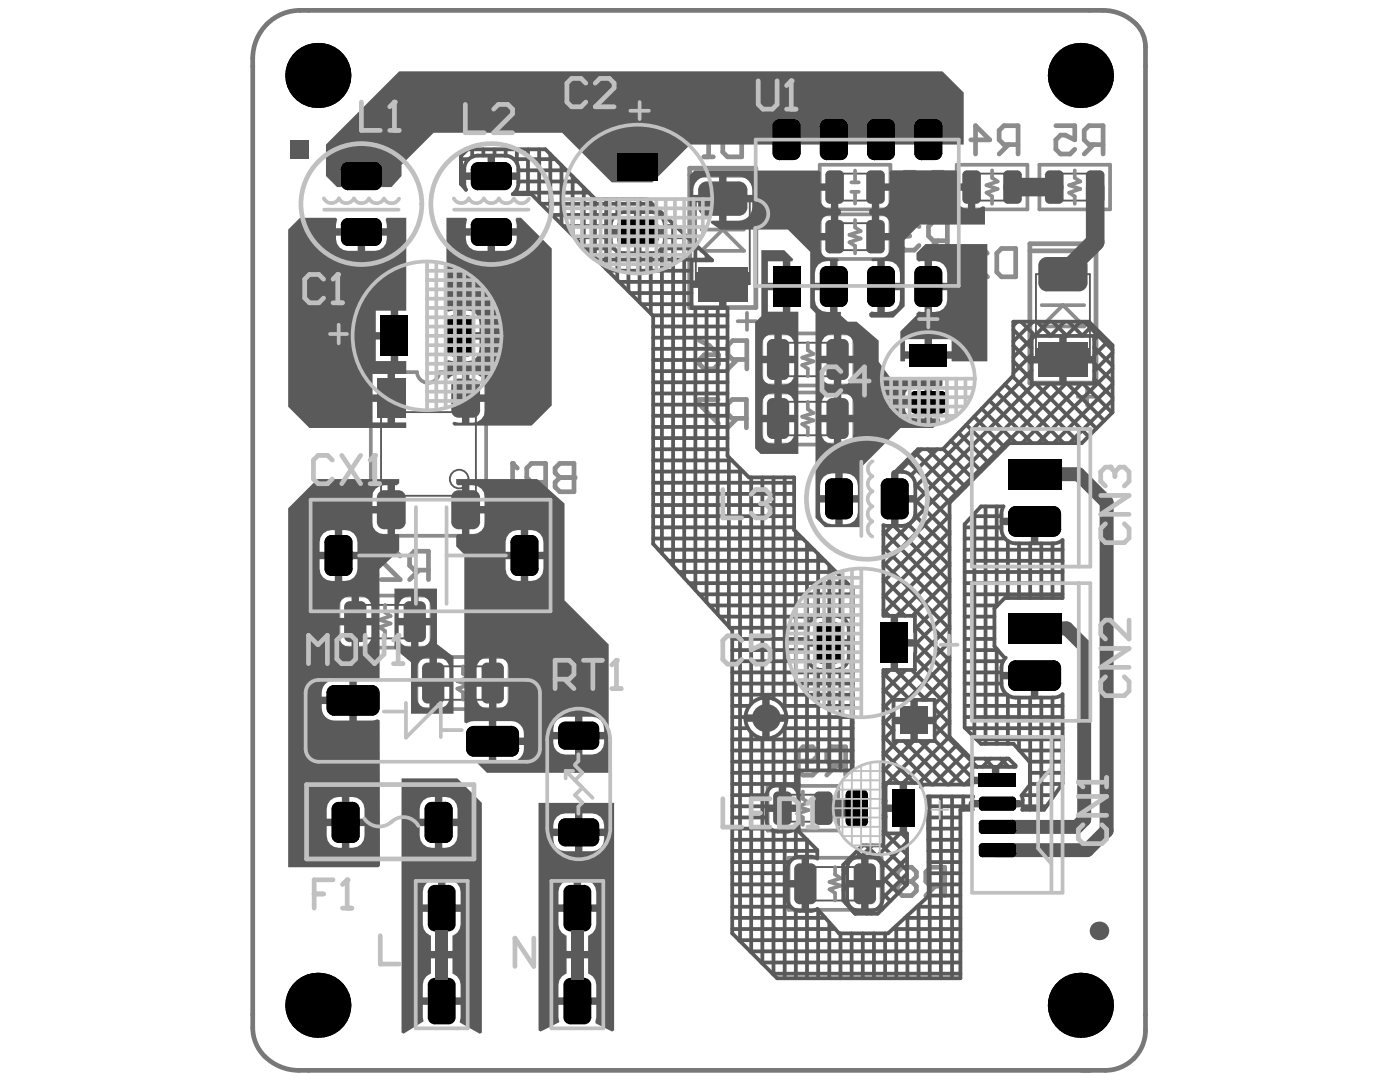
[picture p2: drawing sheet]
<svg xmlns="http://www.w3.org/2000/svg" width="279mm" height="216mm" viewBox="0 0 279 216" stroke-linecap="round" stroke-linejoin="round" font-family="sans-serif">
<g fill="none" stroke="#5a5a5a" stroke-width=".37">
<path d="M138.9 39.6h10.7v17.1h-10.7zM166.6 34.6h8.1v5.4h-8.1zM193.9 34.6h8.2v5.4h-8.2zM210.4 34.6h8.2v5.4h-8.2zM166.6 44.5h8.1v5.4h-8.1zM206.7 54.7h10.8v17.1h-10.8zM155.1 68.4h12.2v6.7h-12.2zM76 82.2h19v16.7h-19zM155.1 80.2h12.2v6.7h-12.2zM70.7 120.7h12.3v6.7h-12.3zM86.3 133h12.2v6.6h-12.2zM156.2 158.6h8.1v5.4h-8.1z"/>
<path d="M160.5 173h12.3v6.7h-12.3z"/>
</g>
<g fill="#5a5a5a">
<path d="M206.7 69.5h10.8v2.3h-10.8z" fill-rule="evenodd"/>
<path d="M138.9 54.4h10.7v2.3h-10.7z" fill-rule="evenodd"/>
</g>
<circle cx="91.6" cy="95.6" r="1.86" fill="none" stroke="#5a5a5a" stroke-width=".37"/>
<path d="M226.3 211.2a8 8 0 0 1-5.7 2.4h-161a8.9 8.9 0 0 1-9.2-8.5v-193.5a9.5 9.5 0 0 1 9.5-9.5h160.2a8.7 8.7 0 0 1 8.1 5.1l.4 2.1v196.3a8 8 0 0 1-2.3 5.6" fill="none" stroke="#787878" stroke-width=".94"/>
<g fill="none" stroke="#8c8c8c" stroke-width=".74">
<path d="M163.6 32.9h14.1v8.9h-14.1zM169.9 38.3h1.5M169.9 36.4h1.5M170.6 34v2.4M170.6 38.3v2.3M190.9 32.9h14.1v8.9h-14.1zM198 34v1.5l1.1 .7-2.2 .8 2.2 .7-2.2 .7 1.1 .8v1.5M207.4 32.9h14.1v8.9h-14.1zM214.5 34v1.5l1.1 .7-2.2 .8 2.2 .7-2.2 .7 1.1 .8v1.5M140 50.1l4.2-4.3 4.3 4.3zM140 45.8h8.5M163.6 42.8h14.1v8.9h-14.1z"/>
<path d="M170.6 43.9v1.5l1.2 .7-2.3 .8 2.3 .7-2.3 .7 1.1 .8v1.5M83.3 74.3h-9.3v32.6h23v-32.6h-9.4M147.2 64.1h3.7M149.1 62.4v3.4M151.9 66.5h18.6v10.4h-18.6zM151.9 78.3h18.6v10.4h-18.6zM161.2 68.4v1.5l1.1 .7-2.2 .8 2.2 .7-2.2 .7 1.1 .8v1.5M207.9 65.1l4.2-4.2 4.3 4.2zM207.9 60.9h8.5M215.1 79.2h3.7M217 77.5v3.4M161.2 80.2v1.5l1.1 .7-2.2 .7 2.2 .8-2.2 .7 1.1 .8v1.5"/>
<path d="M67.6 118.8h18.5v10.4h-18.5zM76.8 120.7v1.5l1.2 .7-2.3 .8 2.3 .7-2.3 .8 1.1 .7v1.5M83.1 131.1h18.6v10.4h-18.6zM92.4 133v1.4l1.1 .8-2.2 .7 2.2 .8-2.2 .7 1.1 .7v1.5M153.2 156.8h14.1v8.9h-14.1zM160.2 157.9v1.5l1.1 .8-2.2 .7 2.2 .7-2.2 .8 1.1 .7v1.5M157.4 171.2h18.5v10.3h-18.5zM166.7 173v1.5l1.1 .7-2.3 .8 2.3 .7-2.3 .8 1.2 .7v1.5"/>
</g>
<path d="M137.6 33.6h13.2v27.8h-13.2zM137.6 35h13.2M205.5 48.6h13.2v27.8h-13.2zM205.5 50.1h13.2" fill="none" stroke="#8c8c8c" stroke-width=".94"/>
<path d="M99.8 80h2.6" fill="none" stroke="#8c8c8c" stroke-width=".3"/>
<g fill="#8c8c8c">
<path d="M68.9 101.5a1.04 1.04 0 0 1 1.5 .2 1.04 1.04 0 0 1-.2 1.4 .94 .94 0 0 1-1.5-.5h.3a.66 .66 0 0 0 .9 .5 .66 .66 0 0 0 .3-.9 .64 .64 0 0 0-.5-.7 .64 .64 0 0 0-.7 .4h-.2z"/>
<path d="M71.6 101.6l.1-.1 .2 1h-.6zM71.5 101.3l-.8 2h.3l.2-.6h.8l.3 .6h.3l-.9-2z"/>
</g>
<path d="M68.8 79.9h2.6M70.1 78.6v2.6" fill="none" stroke="#8c8c8c" stroke-width=".3"/>
<g fill="#8c8c8c">
<path d="M98.6 101.6a1.01 1.01 0 0 1 1.5 0 1.01 1.01 0 0 1-.2 1.5v.1a.92 .92 0 0 1-1.4-.6h.3a.63 .63 0 0 0 .8 .5 .63 .63 0 0 0 .4-.7 .71 .71 0 0 0-.8-.9l-.4 .4h-.3z"/>
<path d="M101.4 101.6v-.1l.3 1h-.6zM101.3 101.3l-.9 2h.4l.2-.6h.8l.2 .6h.3l-.8-2z"/>
</g>
<path d="M183.4 45.2l-.9-.9h-1.9l-1 .9v.9M187.2 48l-1.9 1.9M189.1 48h-2.9l-.9-.9v-1.9l.9-.9h2.9v5.6M180.1 175.9l-1-1v-.9l1-.9h1.8l1 .9v.9l-1 1M180.1 175.9l-1 .9v1l1 .9h1.8l1-.9v-1l-1-.9M180.1 175.9h1.8M186.6 176.8l-1.8 1.9M188.5 176.8h-2.8l-.9-.9v-1.9l.9-.9h2.8v5.6" fill="none" stroke="#8c8c8c" stroke-width=".94"/>
<circle cx="179.6" cy="46.1" r=".47" fill="#8c8c8c"/>
<path d="M183.4 35.3l-.9-.9h-1.9l-1 .9v1M185.3 35.3l.9-.9h1.9l1 .9v3.8l-1 .9h-1.9l-.9-.9M179.6 46.1l1 1M180.6 47.1h.9M180.6 47.1l-1 .9v1l1 .9h1.9l.9-.9" fill="none" stroke="#8c8c8c" stroke-width=".94"/>
<circle cx="179.6" cy="36.3" r=".47" fill="#8c8c8c"/>
<path d="M179.6 36.3l1 .9M180.6 37.2h.9M180.6 37.2l-1 .9v1l1 .9h1.9l.9-.9M210.7 25.1h3.8v2.8l-1.9-.9h-.9l-1 .9v1.9l1 .9h1.8l1-.9M218.3 28.8l-1.9 1.9M220.1 28.8h-2.8l-.9-.9v-1.9l.9-.9h2.8v5.6M93.5 127.9h1.9M94.5 122.3v5.6M99.2 126l-1.9 1.9M101.1 126h-2.9l-.9-.9v-1.9l.9-.9h2.9v5.6" fill="none" stroke="#8c8c8c" stroke-width=".94"/>
<circle cx="94.5" cy="122.3" r=".47" fill="#8c8c8c"/>
<g fill="none" stroke="#8c8c8c" stroke-width=".94">
<path d="M140.5 31.3h1.9M141.4 25.6v5.7M144.2 26.6l1-1h2.8v5.7h-2.8l-1-.9zM193.7 27.9h3.8l-2.8-2.8v5.6M201.3 28.8l-1.9 1.9M203.2 28.8h-2.9l-.9-.9v-1.9l.9-.9h2.9v5.6M197 50.5l-.9-.9h-1.9l-.9 .9v1l3.7 3.7h-3.7M198.9 50.5l1-.9h2.8v5.6h-2.8l-1-.9zM139.6 68l1.9 .9 1.9 1.9M139.6 71.7l1-.9h2.8v1.9l-1 .9h-1.8l-1-.9zM143.3 79.7h-3.8v1l3.8 3.7v1M147.2 71.7l-1.9 1.9"/>
<path d="M149 71.7h-2.8l-.9-.9v-1.9l.9-.9h2.8v5.6M147.1 83.5l-1.9 1.9M149 83.5h-2.9l-.9-1v-1.8l.9-1h2.9v5.7M79.9 110.9l-1-.9h-1.9l-.9 .9v1l3.8 3.8h-3.8M83.6 113.8l-1.9 1.9M85.5 113.8h-2.8l-1-1v-1.9l1-.9h2.8v5.7M94.5 122.3l.9 .9M159.3 151.8h2.9l.9-.9v-.9l-.9-1h-1.9l-1 1v3.7l1 1h1.9l.9-1M166.9 152.8l-1.9 1.9M168.8 152.8h-2.9l-.9-1v-1.8l.9-1h2.9v5.7"/>
</g>
<circle cx="141.4" cy="25.6" r=".47" fill="#8c8c8c"/>
<path d="M141.4 25.6l1 1M114.6 92.5v5.6h-2.9l-.9-.9v-1l.9-.9h2.9" fill="none" stroke="#8c8c8c" stroke-width=".94"/>
<circle cx="114.6" cy="95.3" r=".47" fill="#8c8c8c"/>
<path d="M101.4 98.1h1.8M102.3 92.5v5.6M107 96.2l-1.9 1.9M108.9 96.2h-2.8l-1-.9v-1.9l1-.9h2.8v5.6M114.6 92.5h-2.9l-.9 .9v1l.9 .9h2.9" fill="none" stroke="#8c8c8c" stroke-width=".94"/>
<circle cx="102.3" cy="92.5" r=".47" fill="#8c8c8c"/>
<path d="M102.3 92.5l.9 .9" fill="none" stroke="#8c8c8c" stroke-width=".94"/>
<path d="M87.6 74.6a2.23 2.23 0 0 1-2.1 1.8 2.23 2.23 0 0 1-2.2-1.8" fill="none" stroke="#8c8c8c" stroke-width=".74"/>
<g fill="#5a5a5a">
<path d="M65.1 28.8l14.6-14.6h108.4l4.2 4.3v10.3h-54.6l-7.5 7.6h-8.1l-9.9-9.9h-25.7l-6.4 6.4v2.2l-2 2.2h-10.8l-2.2-2.2z"/>
<path d="M151.9 49.9h4.6l1.8 1.8-.2 .4h-.4v10.1h1.6v28.4h-7.5l-1.1-1.1v-25.2l1.2-1.2zM153.2 52.1v4.3h3v-4.3zM153.2 57.9v4.3h3v-4.3zM156 66.7v4.3h2.5v-2.2a2.14 2.14 0 0 0-2.5-2.1zM152.7 67.3l-.5 .7-.1 .8v2.2h2.4v-4.3l-1.1 .1zM156 72.5v4.3a2.16 2.16 0 0 0 2.5-2.1v-2.2zM152.1 72.5v2.2a2.14 2.14 0 0 0 2.4 2.1v-4.3zM156 78.4v4.4h2.5v-2.3a2.14 2.14 0 0 0-2.5-2.1zM152.7 79.1l-.5 .6-.1 .8v2.3h2.4v-4.4l-1.1 .2zM156 84.3v4.3a2.16 2.16 0 0 0 2.5-2.1v-2.2zM152.1 84.3v2.2a2.14 2.14 0 0 0 2.4 2.1v-4.3z"/>
<path d="M182.9 50.5l1.8-1.8h12.3v23.4h-7.1v-.5h-9.3v.5h-.9v-6l3.2-3.2v-.4l.5-.4 1.1 .1v-10.1l-1.1 .1-.5-.4zM186 52.1v4.3h3v-1.9a2.48 2.48 0 0 0-3-2.4zM186 57.9v4.3a2.53 2.53 0 0 0 3-2.3v-2zM186 67.7v2.4h3.9v-2.4zM180.6 67.7v2.4h3.9v-2.4z"/>
<path d="M57.5 101.4l5.8-5.8h16.4v.8l-.5 .4h-.4v9.8l.9 .1v3.2l-4 3.6 .1 22.2-.5 .3-1.1-.3h-3v8.1h3l1.1-.3 .5 .2v29l-.3 .4h-18zM74.9 97.5l-.5 .8-.2 1v1.7h3.1v-4.2l-1.6 .2zM74.2 102.5v1.7a2.54 2.54 0 0 0 3.1 2.4v-4.1zM68.3 105.8v4.3h3v-1.9a2.48 2.48 0 0 0-3-2.4zM64.5 106.5l-.5 .7-.2 1v1.9h3v-4.3l-1.5 .2zM68.3 111.6v4.3a2.53 2.53 0 0 0 3-2.4v-1.9zM63.8 111.6v1.9a2.48 2.48 0 0 0 3 2.4v-4.3zM71.6 119v4.3h2.5v-2.2a2.14 2.14 0 0 0-2.5-2.1zM68.3 119.6l-.5 .7-.1 .8v2.2h2.5v-4.3l-1.2 .1zM71.6 124.8v4.3a2.16 2.16 0 0 0 2.5-2.1v-2.2zM67.7 124.8v2.2a2.14 2.14 0 0 0 2.5 2.1v-4.3zM64.9 136.5a2.97 2.97 0 0 0-.7 2.5h5.5v-3.3l-3.6 .1zM64.2 140.5a2.67 2.67 0 0 0 2.5 3.3h3v-3.3zM69.7 159v4.4h3v-2a2.48 2.48 0 0 0-3-2.4zM65.9 159.7l-.5 .8-.2 .9v2h3v-4.4l-1.5 .2zM69.7 164.8v4.4a2.53 2.53 0 0 0 3-2.4v-2zM65.2 164.8v2a2.48 2.48 0 0 0 3 2.4v-4.4z"/>
<path d="M89.1 43.5h3.9l.2 .4-.2 1.6h10.1l-.2-1.6 .2-.4h.9l6.1 6.1v31.3l-4 4h-15.5l-.3-.4 .3-.3 1.6 .1v-9.7a2.54 2.54 0 0 0-2.6 1l-.5-.1v-3.4l.4-.3 1.7 .3v-10.2l-1.7 .3-.4-.2zM98.8 47v3.1h1.9a2.48 2.48 0 0 0 2.4-3.1zM93 47a2.53 2.53 0 0 0 2.4 3.1h1.9v-3.1zM92.7 61.9v4.4h3v-2a2.48 2.48 0 0 0-3-2.4zM92.7 67.8v4.3a2.53 2.53 0 0 0 3-2.4v-1.9zM93.7 74.6v4.1h3.1v-1.7a2.54 2.54 0 0 0-3.1-2.4zM93.7 80.2v4.1a2.59 2.59 0 0 0 3.1-2.4v-1.7z"/>
<path d="M174 37.3h.7v-.7h2.9l-.1-2.1 .3-.5h13l.4 .5-.1 2.1h2.8v.7h.7v4.3l1-.1 .5-.4 .5 .2v3.5h-13l-3.1 3v13.3l-2.2 2.3h-4.5l-.3-.3v-.6l.4-.4 1.2 .1v-10.1h-.9l-.4-.2 .3-.4h1.6a1.91 1.91 0 0 0 1.9-1.9v-1.6h-2.9v-.8h-.7v-4.3l-.5-.3v-.7l.5-.3zM191.1 38.1v1.6a1.92 1.92 0 0 0 2.1 1.9v-3.5zM175.5 38.1v3.5a1.93 1.93 0 0 0 2.1-1.9v-1.6zM175.5 42.9v3.6h2.1v-1.7a1.92 1.92 0 0 0-2.1-1.9zM176.6 52.1v4.3h3v-1.9a2.48 2.48 0 0 0-3-2.4zM176.6 57.9v4.3a2.53 2.53 0 0 0 3-2.3v-2z"/>
<path d="M78.7 117.4h8.5v11.1l3.3 2.5v11.4h-8.5v-10.2l-3.3-2.8zM83.5 119v4.3h2.5v-2.2a2.14 2.14 0 0 0-2.5-2.1zM80.2 119.6l-.5 .7-.1 .8v2.2h2.4v-4.3l-1.1 .1zM83.5 124.8v4.3a2.16 2.16 0 0 0 2.5-2.1v-2.2zM79.6 124.8v2.2a2.14 2.14 0 0 0 2.4 2.1v-4.3zM87.2 131.2v4.4h2.5v-2.3a2.14 2.14 0 0 0-2.5-2.1zM83.9 131.8l-.5 .7-.2 .8v2.3h2.5v-4.4l-1.2 .2zM87.2 137v4.4a2.16 2.16 0 0 0 2.5-2.1v-2.3zM83.2 137v2.3a2.14 2.14 0 0 0 2.5 2.1v-4.4z"/>
<path d="M57.5 45.8l2.4-2.3h7.2l.2 .4-.2 1.6h10.1l-.3-1.6 .3-.4h3.9v18.5h-1.6v10h1.6v2.6h-2.3v9.7h2.3v1.1h-19.3l-4.3-4.2zM72.9 47v3.1h1.9a2.48 2.48 0 0 0 2.4-3.1zM67.1 47a2.53 2.53 0 0 0 2.3 3.1h2v-3.1zM75 62v4.3h3v-4.3zM75 67.8v4.2h3v-4.2zM74.3 74.6v4.1h3v-4.1zM74.3 80.2v4.1h3v-4.1z"/>
<path d="M107.5 160.2h15.1v45.4l-.4 .2-3.3-1.6 .1-3.7h-7.6v2.5l.2 1-3.7 1.8-.4-.2zM116.2 162.3v3h4.4a2.53 2.53 0 0 0-2.4-3zM111.1 163l-.5 .8-.2 1.5h4.4v-3h-2l-.9 .2zM116.2 166.8v3.1h2a2.48 2.48 0 0 0 2.4-3.1zM110.4 166.8a2.53 2.53 0 0 0 2.4 3.1h2v-3.1zM116 175.6v4.9h3v-2.5a2.48 2.48 0 0 0-3-2.4zM112.1 176.3l-.5 .8-.2 .9v2.5h3.1v-4.9l-1.6 .2zM111.4 182v2.5a2.3 2.3 0 0 0 1.7 2.2v3h4.3v-3a2.3 2.3 0 0 0 1.6-2.2v-2.5zM113.1 191.2v3.1a2.3 2.3 0 0 0-1.7 2.2v2.5h7.6v-2.5a2.3 2.3 0 0 0-1.6-2.2v-3.1z"/>
<path d="M137.6 35l1-1h24.9l.3 .5-.1 2.1h2.9v.7h.7v4.3l.5 .3v.7l-.5 .3v4.3h-.7v.8h-2.9v1.6a1.91 1.91 0 0 0 1.9 1.9h1.5l.4 .5-.4 .1v10.1l.7 .1v.7l1.4 1.2h1.8l4.4 3.8v4.2l2.4 3.4h10.3v1.3l-.2 .2h-1.9v6.4h1.5l.2 .4-1.5 1.5h-6.5l-7.6 7.7v11.8l-.4 .3h-7.1l-1.8-1.9v-40.8l-1.1-1.1v-11.2l-4.4-4.4h-13.5l-2-1.3 .2-.5h1.5v-3.6h-5.1v1l-.4 .2-.4-.2zM145 35.2v3.7h5.1a2.91 2.91 0 0 0-2.6-3.7zM139.1 36a3.3 3.3 0 0 0-.7 2.9h5.1v-3.7l-3.1 .1zM163.7 38.1v1.6a1.92 1.92 0 0 0 2.1 1.9v-3.5zM145 40.4v3.6h2.5a2.68 2.68 0 0 0 2.6-2.6v-1zM164.3 43.5l-.4 .6-.2 .7v1.7h2.1v-3.6l-.9 .2zM163.3 52.8l-.5 .8-.2 .9v1.9h3.1v-4.3l-1.6 .2zM162.6 57.9v2a2.48 2.48 0 0 0 3.1 2.3v-4.3zM167.9 66.7v4.3h2.5v-2.2a2.14 2.14 0 0 0-2.5-2.1zM164.6 67.3l-.5 .7-.2 .8v2.2h2.5v-4.3l-1.2 .1zM167.9 72.5v4.3a2.16 2.16 0 0 0 2.5-2.1v-2.2zM163.9 72.5v2.2a2.14 2.14 0 0 0 2.5 2.1v-4.3zM181.2 77.7l-.5 .7-.1 1.1h3.9v-2.4h-1.8l-.8 .1zM167.9 78.4v4.4h2.5v-2.3a2.14 2.14 0 0 0-2.5-2.1zM164.6 79.1l-.5 .6-.2 .8v2.3h2.5v-4.4l-1.2 .2zM180.6 81a2.16 2.16 0 0 0 2.1 2.5h1.8v-2.5zM167.9 84.3v4.3a2.16 2.16 0 0 0 2.5-2.1v-2.2zM163.9 84.3v2.2a2.14 2.14 0 0 0 2.5 2.1v-4.3zM168.2 94.5v4.3h3v-2a2.48 2.48 0 0 0-3-2.3zM164.4 95.2l-.6 .7-.1 .9v2h3v-4.3l-1.6 .1zM168.2 100.3v4.3a2.53 2.53 0 0 0 3-2.4v-1.9zM163.7 100.3v1.9a2.48 2.48 0 0 0 3 2.4v-4.3z"/>
<path d="M91 95.6h16.2l5.5 4.9v19.3l8.8 8.8v25.6h-24.3l-1.9-1.8 .2-.5h2.1v-8h-3.1l-.6 .1-.8 .3-.4-.2v-33.5l-1.7-1.6v-2.1l.4-.3h.8v-9.8h-.8l-.4-.3zM93.7 96.8v4.2h3.1v-1.7a2.54 2.54 0 0 0-3.1-2.5zM93.7 102.5v4.1a2.59 2.59 0 0 0 3.1-2.4v-1.7zM105.4 105.8v4.3h3v-1.9a2.48 2.48 0 0 0-3-2.4zM101.6 106.5l-.5 .7-.2 1v1.9h3v-4.3l-1.5 .2zM105.4 111.6v4.3a2.53 2.53 0 0 0 3-2.4v-1.9zM100.9 111.6v1.9a2.48 2.48 0 0 0 3 2.4v-4.3zM99.1 131.2v4.4h2.4v-2.3a2.14 2.14 0 0 0-2.4-2.1zM95.7 131.8l-.4 .7-.2 .8v2.3h2.5v-4.4l-1.2 .2zM99.1 137v4.4a2.16 2.16 0 0 0 2.4-2.1v-2.3zM95.1 137v2.3a2.14 2.14 0 0 0 2.5 2.1v-4.4zM116.2 143v3h4.4a2.53 2.53 0 0 0-2.4-3zM111.1 143.7l-.5 .8-.2 1.5h4.4v-3h-2l-.9 .2zM99 143.9v3.3h5.6a2.67 2.67 0 0 0-2.5-3.3zM116.2 147.5v3.1h2a2.48 2.48 0 0 0 2.4-3.1zM110.4 147.5a2.53 2.53 0 0 0 2.4 3.1h2v-3.1zM99 148.7v3.2h3.1a2.64 2.64 0 0 0 2.5-3.2z"/>
<path d="M80.1 155.3h11.2l4.9 4.9v45.8l-.4 .3-4-2.3 .1-1v-2.5h-7.5v2.5l.1 .8-4 2.5-.4-.3zM88.3 159v4.4h3v-2a2.48 2.48 0 0 0-3-2.4zM84.5 159.7l-.6 .8-.1 .9v2h3v-4.4l-1.6 .2zM88.3 164.8v4.4a2.53 2.53 0 0 0 3-2.4v-2zM83.8 164.8v2a2.48 2.48 0 0 0 3 2.4v-4.4zM88.9 175.6v4.9h3v-2.5a2.48 2.48 0 0 0-3-2.4zM85.1 176.3l-.5 .8-.2 .9v2.5h3v-4.9l-1.6 .2zM84.4 182v2.5a2.29 2.29 0 0 0 1.6 2.2v3h4.3v-3a2.29 2.29 0 0 0 1.6-2.2v-2.5zM86 191.2v3.1a2.29 2.29 0 0 0-1.6 2.2v2.5h7.5v-2.5a2.29 2.29 0 0 0-1.6-2.2v-3.1z"/>
</g>
<g fill="none" stroke="#5a5a5a" stroke-width=".75">
<path d="M94.2 29.8v1.5M96.5 29.8v1.2M98.7 29.8v1.2M100.9 29.8v1.3M102.3 38.7h3.8M103.1 29.8v2.7M103.1 37.8v.9M123.2 39.7v3M125.4 39.7v2.6M127.6 39.7v2.6M131.6 42.9h.9M132.1 42.5v.9"/>
<path d="M132.7 45.1h2.1M132.7 45v2.8M138 52h4.1M145.2 91l4.3 4.3M163.9 133.7h2.8M163.9 122.9h2.8M146.1 145.3h3.2M146.1 143.1h2.7M146.1 140.8h3.5M153 158.9v4.8M155.2 156.6h1.9M159.3 158.9v4.8"/>
<path d="M155.2 165.9h1.9M158.6 165.3h.8M158.8 165.1v6M161.1 167.6v3.3M163.1 169.6v1.7M168.3 176.7l.8 .8M168.3 173.5l.8 .8M169.1 173.7l-.8 .8M169.1 176.9l-.8 .7M170.9 169.9l1.1 1M171.5 170.9h2.2M174.1 168.7l-2.3 2.2"/>
<path d="M169.6 181.2l1.2 1.1M170.6 181.6l-.3 .3M171.5 181.8h2.2M173.3 181.8l.6 .5M173.6 181.8l-.6 .5"/>
</g>
<path d="M98.1 31.4v3.8h-5.1M127.3 46.4v3.8M161.6 128.3h3.7v5M153.4 161.3h5.6M169.4 176.3h3.2" fill="none" stroke="#5a5a5a" stroke-width="1.5"/>
<circle cx="171" cy="161.3" r="1.86" fill="#5a5a5a"/>
<g fill="none" stroke="#5a5a5a" stroke-width=".75">
<path d="M92 31.8h1.5M92 34h.6M92 36.2h.6M102.3 38.7a2.71 2.71 0 0 0 1.2-2.2v-2.7a2.71 2.71 0 0 0-2.8-2.8l-5.3 .1a2.71 2.71 0 0 0-2.8 2.7l.1 3.1 .3 1-1-1.2v-5.6l1.3-1.3h15.6l9.9 9.9h10.3l13 12.3M102.6 31.8h8.2M102.7 38.4h14.8M103.5 34h9.5M103.5 36.2h11.8M105.4 29.8v8.9M106.1 38.7l24.3 24.3v45.5l15.7 17.3v60.4l9 9h36.6v-33.6h2.4M107.6 29.8v10.5M109.8 30.8v11.7"/>
<path d="M112.1 33v11.7M114.3 35.2v11.8M116.5 37.4v11.8M118.7 39.7v11.7M121 39.7v14M108 40.7h22.1M110.2 42.9h12.7M112.4 45.1h9.5M114.7 47.3h7.2M116.9 49.6h5.6M119.1 51.8h22.9M121.3 54h16.7"/>
<path d="M123.2 50.1v5.8M123.6 56.2h14.4M125.4 50.5v7.6M125.8 58.5h12.2M127.6 50.5v9.8M129.9 40.4v1.9M129.9 50.5v12.1M132 49.6h7.6M132.1 49.5v60.9M132.7 45a2.71 2.71 0 0 0-2.7-2.7h-5.4a2.71 2.71 0 0 0-2.7 2.7v2.8a2.71 2.71 0 0 0 2.7 2.7h5.4a2.71 2.71 0 0 0 2.7-2.7M132.7 47.3h4.5M134.3 44.6v68.3"/>
<path d="M136.6 46.7v68.6M138 52v9.5h7.2v29.5M138.8 48.8v3.2M141 50.9v1.1M128 60.7h10M130.2 62.9h15M130.4 76.3h14.8M130.4 78.5h14.8M130.4 67.4h14.8M130.4 71.8h14.8M130.4 69.6h14.8M130.4 65.2h14.8"/>
<path d="M130.4 74.1h14.8M138.8 61.5v56.2M141 61.5v58.7M143.2 61.5v61.1M197.5 79.9l8.5 8.5M199 78.3l10.1 10.1M200.5 76.7l11.8 11.7M202.1 75.1l13.3 13.3M202.2 68.9l3.7 3.7M202.2 65.8l3.7 3.7M202.2 72.1l3.7 3.6M203 64.2l-.8 .8"/>
<path d="M203.8 64.2l2.8 2.8M205.9 67h12.5v9.5h-12.5zM205.9 70.8l-3.7 3.6M205.9 73.9l-23.2 23.2M206.2 64.2l-4 3.9M206.4 76.5l-23.7 23.8M206.7 76.5l10.5 10.6M206.9 64.2l2.9 2.8M209.3 64.2l-7.1 7.1M209.6 76.5l-33.3 33.3M209.8 76.5l9 9M210.1 64.2l2.8 2.8"/>
<path d="M212.5 64.2l-2.9 2.8M212.7 76.5l-36.4 36.4M213 76.5l7.4 7.4M213.2 64.2l2.9 2.8M215.6 64.2l-2.8 2.8M215.9 76.5l-11.9 11.9M216.1 76.5l5.8 5.9M216.4 64.2l5.6 5.6M218 64.9l-2.1 2.1M218.4 75.6l3.6 3.7M218.4 69.3l3.6 3.7M218.4 72.5l3.6 3.6"/>
<path d="M219.6 66.5l-1.2 1.2M221.2 68.1l-2.8 2.8M222 73.5l-14.9 14.9M222 70.4l-3.6 3.6M222 79.8l-8.6 8.6M222 76.7l-11.7 11.7M130.4 89.6h14.8M130.4 98.5h28.1M130.4 96.3h28.1M130.4 91.9h15.7M130.4 94.1h17.9M130.4 83h14.8"/>
<path d="M130.4 85.2h14.8M130.4 87.4h14.8M130.4 80.7h14.8M145.5 91.3v33.7M147.7 93.5v94.3M149.5 95.3h9v10.5l11.7 11.6v36.3h-10.8v12.2l3.7 3.7M149.9 95.3v45.1M152.1 95.3v43.9M154.4 95.3v44.2M156.6 95.3v46.3M179.4 93.4l.8 .7M181 91.8l8.5 8.5"/>
<path d="M182.6 90.2l8.5 8.5M182.7 96.6l6.8 6.8M182.7 99.8l6.8 6.8M183.9 89.6l-4.5 4.5M185.1 89.6l7.6 7.6M187 89.6l-5.2 5.3M188.2 89.6l6 6M189.8 88l6 6M191.3 86.4l6.1 6M192.8 84.7l6.2 6.2M194.4 83.1l6.1 6.2M195.9 81.5l6.9 6.9"/>
<path d="M130.4 107.5h29.8M130.4 105.2h28.1M130.4 103h28.1M130.4 100.8h28.1M131.4 109.7h31M133.5 111.9h31.1M135.5 114.1h31.4M137.5 116.4h31.6M139.6 118.6h30.6M158.8 106.1v51.3M161.1 108.3v45.4M163.3 110.5v12.5"/>
<path d="M165.5 112.8v10.1M167.7 115v8.1M170 117.2v36.5M176.3 118.6l4.3 4.3M176.3 106l13.2 13.2M176.3 109.1l13.2 13.2M176.3 112.3l13.2 13.2M176.3 115.4l13.2 13.2M178 104.9l-1.7 1.7M178.4 104.9l11.1 11.1M181.2 104.6l8.3 8.3M182.6 102.8l6.9 6.9"/>
<path d="M189.5 102.9l-13.2 13.2M189.5 106l-13.2 13.2M189.5 109.2l-13.2 13.2M189.5 112.3l-10.5 10.6M189.5 115.5l-7.4 7.4M189.5 118.6l-6.9 6.9M192.5 107.5h8.1M192.5 105.2h7.4M192.5 114.1h19.6M192.5 116.4h19.6M192.5 118.6h19.6M192.5 109.7h19.6"/>
<path d="M192.5 111.9h19.6M194 103h5.9M194.5 102.5v44.6M196.7 101.1v47.3M198.9 101.1v19.8M201.1 107.9v11.4M203.4 108.4v10.9M205.6 108.4v10.9M207.8 108.4v10.9M210 108.4v10.9M141.6 120.8h28.6M143.6 123h19.4"/>
<path d="M145.7 125.3h15.5M146.1 127.5h15.1M146.1 129.7h15.1M146.1 131.9h15.3M146.1 136.4h24.1M146.1 138.6h24.1M146.1 134.2h24.1M163.3 133.6v20.1M163.9 122.9a2.71 2.71 0 0 0-2.7 2.7v5.4a2.71 2.71 0 0 0 2.7 2.7M165.5 133.7v20M166.7 122.9a2.71 2.71 0 0 1 2.7 2.7v5.4a2.71 2.71 0 0 1-2.7 2.7M167.6 123h2.6"/>
<path d="M167.7 133.5v20.2M169.2 131.9h1M169.4 125.3h.8M169.4 127.5h.8M169.4 129.7h.8M176.3 137.5l2.2 2.2M176.3 121.7l1.1 1.2M176.3 134.3l5.3 5.4M177.6 133.7l-1.3 1.3M178.3 139.7h8.2v8.2h-8.2zM178.8 133.7l6 6M180.8 133.7l-4.5 4.4"/>
<path d="M182 133.7l7.5 7.5M182.6 126.1v-3.2h-6.3v-18.1l.9 .1h2.8a2.71 2.71 0 0 0 2.7-2.7v-5.4a2.71 2.71 0 0 0-2.7-2.7h-1.3l4.5-4.5h5l14-14.7v-10.7h15.1l4.7 4.7v13.4l-6.1 6.1h-14.5l-11.9 11.9v46.7l4.3 4.4h7.5l1.4 1.4M182.6 130.3v3.4h-6.3v35h-4.1l-3.9 3.9v7.1l2.3 2.6h4.6l5.8-5.8v-10.2h-4.3v-10.1h7.1v.8l.5-.4h9.7v-3.6h8.7M182.6 124.9l6.9 6.9M182.6 131.2l6.9 6.9M182.7 128.1l6.8 6.8M182.7 126.1v4.2M189.5 131.2l-8.4 8.5M189.5 134.4l-5.3 5.3M189.5 137.5l-3 3M189.5 121.8l-6.8 6.8M189.5 124.9l-6.9 6.9"/>
<path d="M189.5 128.1l-13.2 13.2M192.5 127.5h6M192.5 129.7h6.6M192.5 131.9h7.7M192.5 125.3h6M192.5 136.4h7.4M192.5 138.6h8.5M192.5 123h6M192.5 120.8h6.5M192.5 134.2h7.4M198.9 129.5v18.9M200.5 131.2l-2-2.2v-7.6l2-2.1h11.6v-11.5l-.7 .4-.8 .2h-7.9a2.85 2.85 0 0 1-2.8-2.8v-3.5l.4-1h-4.5l-3.3 3.5v40.6l3.3 3.2h6.5l3.2 3.7v4.5l-1.6 2.1a3.9 3.9 0 0 1 .2 2.4l-.1 .5"/>
<path d="M200.7 131.2l-.5 .8-.3 .8v3.5a2.85 2.85 0 0 0 2.8 2.9h7.9l.8-.3 .7-.4v17.8l-3.7 5.3h-4.4M201.1 138.7v9.7M203.4 139.2v10.4M205.6 139.2v22.4M207.8 139.2v22.4M210 139.2v20M146.1 152h24.1M146.1 154.2h13.3M146.1 156.4h13.3M146.1 158.7h6.9M146.1 147.5h24.1M146.1 149.8h24.1"/>
<path d="M149.9 146.1v43.9M152.1 147.3v45M154.4 147.1v9.7M155.2 156.6a2.25 2.25 0 0 0-2.2 2.3M156.2 140.8h14M156.4 145.3h13.8M156.6 145v11.6M157 143.1h13.2M157.1 156.6a2.25 2.25 0 0 1 2.2 2.3M176.3 159.5l.4 .5M176.3 153.2l3 3M176.3 143.8l2 2"/>
<path d="M176.3 156.4l.4 .4M176.3 140.6l2 2.1M176.3 150.1l6.2 6.1M176.3 146.9l9.6 9.7M176.7 159.7l-.4 .5M178.3 142.4l-2 2M178.3 145.6l-2 2M179.2 147.9l-2.9 2.8M180.4 147.9l8.7 8.7M182.3 147.9l-6 6M183.5 147.9l8.7 8.7M185.5 147.9l-9.2 9.1"/>
<path d="M185.5 158.9v36.3M186.5 147.7l7.5 7.5M186.5 141.4l3 3M186.5 144.6l8.5 8.4M187.8 158.9v36.3M189.5 147l-9.3 9.2M189.5 143.8l-3 3M189.5 140.7l-3 2.9M190 158.9v36.3M191 148.6l-7.6 7.6M192.2 158.9v2.7M192.5 143.1h19.6"/>
<path d="M192.5 140.8h19.6M192.6 150.2l-6.4 6.4M192.7 145.3h19.4M194 155l-1.5 1.6M194.6 151.4l-5.2 5.2M194.9 147.5h17.2M196.5 151.4l1.6 1.6M197.7 151.4l-1.6 1.6M199.6 151.4l1.7 1.6M200.9 151.4l-1.7 1.6M202.6 152.7l-.2 .3M203.5 149.8h8.6"/>
<path d="M203.9 158.7h6.5M205.4 152h6.7M205.5 154.2h6.6M205.5 156.4h6.5M146.1 174.2h11.1M146.1 176.5h11.1M146.1 178.7h11.1M146.1 167.6h14.9M146.1 169.8h17M146.1 165.3h7.6M146.1 160.9h6.9M146.1 163.1h6.9"/>
<path d="M146.1 172h11.5M153 163.7a2.25 2.25 0 0 0 2.2 2.2M154.4 165.8v28.7M156.6 165.9v29.3M159.3 163.7a2.25 2.25 0 0 1-2.2 2.2M169.1 179.9l-.3 .4M169.4 171.5l.3 .3M171.5 170.9a2.43 2.43 0 0 0-2.4 2.5v5.9a2.43 2.43 0 0 0 2.4 2.5M172.9 168.7l7.9 7.9M173.7 170.9a2.43 2.43 0 0 1 2.4 2.5v5.9a2.43 2.43 0 0 1-2.4 2.5M176 168.7l5 5M176.1 175.1l3.2 3.1"/>
<path d="M176.1 178.3l1.6 1.5M176.3 165.8l.4 .4M176.3 162.7l.4 .4M176.7 166l-.4 .5M176.7 162.9l-.4 .4M176.8 166.3l4.2 4.2M179.6 166.3l-4.9 4.9M179.9 166.3l1.1 1.1M181 174.3l-4.9 4.9M181 168.1l-4.9 4.9M181 171.2l-4.9 4.9M185.2 160.9h8.8"/>
<path d="M185.2 163.1h6.5M185.2 165.3h6.5M185.2 167.6h6.5M185.3 169.8h6.4M185.3 172h6.4M185.3 174.2h6.4M185.3 176.5h6.4M185.4 178.7h6.3M194.1 161.6l-.1-1.9 .2-.8h-9l.2 19.9-8.2 7.4h-9.7l-4.4-4.8-.9 .3a7.8 7.8 0 0 1-3.7-.2 2.43 2.43 0 0 1-1.3-2.2v-5.9a2.43 2.43 0 0 1 2.4-2.5l2.6 .1 .9 .3M204.1 160.9h4.7M146.1 183.2h18.6M146.1 180.9h11.7"/>
<path d="M146.1 185.4h20.6M147.5 187.6h44.2M149.7 189.8h42M151.9 192.1h39.8M154.2 194.3h37.5M158.8 181.6v13.6M161.1 181.8v13.4M163.3 181.6v13.6M165.5 184.1v11.1M167.7 186.2v9M170 186.2v9M172.2 186.2v9"/>
<path d="M174.4 186.2v9M175.6 180.9l.5 .5M176.6 186.2v9M178.2 185.4h13.5M178.9 184.7v10.5M180.6 183.2h11.1M181.1 182.7v12.5M183 180.9h8.7M183.3 180.6v14.6"/>
<circle cx="152.9" cy="143.3" r="4.1"/>
</g>
<g fill="none" stroke="#5a5a5a" stroke-width="1.5">
<path d="M98.1 35.2h5M122.3 46.4h10M127.3 42.7v3.7M138.4 56.7h5.8v4.4M206.3 71.8h11.7M212.1 67.4v8.8M178.6 94.5v10.1M178.6 99.5h3.7M200.2 104h6.3v4M152.9 139.6v7.4M165.3 123.3v5h3.7M178.5 123.3v10"/>
<path d="M178.5 128.3h3.7M200.2 134.8h6.3v4M149.1 143.3h7.5M156.2 157v8.6M178.7 143.8h7.5M180.3 156.6v9.3M182.4 140v7.5M198.7 153.4v2.3h-4.7M157.6 176.3h3.1M160.7 171.3v10.1M172.6 171.3v10.1M172.6 176.3h3.2"/>
<path d="M177.1 161.3h3.2M194 160.4h9.4"/>
</g>
<path d="M178.6 128.2l-.1 .1" fill="none" stroke="#5a5a5a" stroke-width="5.6"/>
<path d="M206.5 94.6h8.7l5.7 5.6v65.5l-3.9 3.9h-18.3M206.5 125.4h6.4l3.5 3.5v34.6l-1.5 1.5h-16.2" fill="none" stroke="#5a5a5a" stroke-width="2.8"/>
<path d="M202.1 37.3h8.3M218.6 37.3v11l-6.5 6.4M164.3 161.3h6.7" fill="none" stroke="#5a5a5a" stroke-width="3.7"/>
<g fill="#000">
<path d="M68 33.8l1.4-1.4h5.4l1.4 1.4v2.7l-1.4 1.4h-5.4l-1.4-1.4z" fill-rule="evenodd"/>
<path d="M94 33.8l1.4-1.4h5.3l1.4 1.4v2.7l-1.4 1.4h-5.3l-1.4-1.4z" fill-rule="evenodd"/>
<path d="M123.2 30.4h8.2v5.6h-8.2z" fill-rule="evenodd"/>
<path d="M154.2 25.2l1.4-1.4h2.8l1.4 1.4v5.3l-1.4 1.4h-2.8l-1.4-1.4z" fill-rule="evenodd"/>
<path d="M163.6 25.2l1.4-1.4h2.8l1.4 1.4v5.3l-1.4 1.4h-2.8l-1.4-1.4z" fill-rule="evenodd"/>
<path d="M173 25.2l1.4-1.4h2.8l1.4 1.4v5.3l-1.4 1.4h-2.8l-1.4-1.4z" fill-rule="evenodd"/>
<path d="M182.5 25.2l1.4-1.4h2.8l1.3 1.4v5.3l-1.3 1.4h-2.8l-1.4-1.4z" fill-rule="evenodd"/>
<path d="M68 44.9l1.4-1.4h5.4l1.4 1.4v2.8l-1.4 1.4h-5.4l-1.4-1.4z" fill-rule="evenodd"/>
<path d="M94 44.9l1.4-1.4h5.3l1.4 1.4v2.8l-1.4 1.4h-5.3l-1.4-1.4z" fill-rule="evenodd"/>
<path d="M123.2 45l1.4-1.4h5.4l1.4 1.4v2.8l-1.4 1.4h-5.4l-1.4-1.4z" fill-rule="evenodd"/>
<path d="M154.2 53.1h5.6v8.2h-5.6z" fill-rule="evenodd"/>
<path d="M163.6 54.5l1.4-1.4h2.8l1.4 1.4v5.4l-1.4 1.4h-2.8l-1.4-1.4z" fill-rule="evenodd"/>
<path d="M173 54.5l1.4-1.4h2.8l1.4 1.4v5.4l-1.4 1.4h-2.8l-1.4-1.4z" fill-rule="evenodd"/>
<path d="M182.5 54.5l1.4-1.4h2.8l1.3 1.4v5.4l-1.3 1.4h-2.8l-1.4-1.4z" fill-rule="evenodd"/>
<path d="M75.9 62.9h5.6v8.2h-5.6z" fill-rule="evenodd"/>
<path d="M89.1 64.3l1.4-1.4h2.8l1.4 1.4v5.4l-1.4 1.4h-2.8l-1.4-1.4z" fill-rule="evenodd"/>
<path d="M181.5 68.6h7.5v4.5h-7.5z" fill-rule="evenodd"/>
<path d="M181.5 79.2l1.2-1.2h5.2l1.1 1.2v2.2l-1.1 1.1h-5.2l-1.2-1.1z" fill-rule="evenodd"/>
<path d="M166 95.5h2.8l1.4 1.3v5.4l-1.4 1.4h-2.8l-1.3-1.4v-5.4z" fill-rule="evenodd"/>
<path d="M177.2 95.5h2.8l1.4 1.3v5.4l-1.4 1.4h-2.8l-1.4-1.4v-5.4z" fill-rule="evenodd"/>
<path d="M201.2 91.6h10.6v6.1h-10.6z" fill-rule="evenodd"/>
<path d="M66.2 106.8h2.8l1.3 1.4v5.3l-1.3 1.4h-2.8l-1.4-1.4v-5.3z" fill-rule="evenodd"/>
<path d="M103.3 106.8h2.8l1.4 1.4v5.3l-1.4 1.4h-2.8l-1.4-1.4v-5.3z" fill-rule="evenodd"/>
<path d="M201.2 102.5l1.5-1.5h7.5l1.6 1.5v3.1l-1.6 1.5h-7.5l-1.5-1.5z" fill-rule="evenodd"/>
<path d="M65.2 138.2l1.5-1.5h7.5l1.6 1.5v3.1l-1.6 1.5h-7.5l-1.5-1.5z" fill-rule="evenodd"/>
<path d="M162.5 125.6l1.4-1.4h2.8l1.4 1.4v5.4l-1.4 1.4h-2.8l-1.4-1.4z" fill-rule="evenodd"/>
<path d="M175.7 124.2h5.6v8.2h-5.6z" fill-rule="evenodd"/>
<path d="M201.2 122.3h10.6v6.1h-10.6z" fill-rule="evenodd"/>
<path d="M201.2 133.3l1.5-1.6h7.5l1.6 1.6v3l-1.6 1.6h-7.5l-1.5-1.6z" fill-rule="evenodd"/>
<path d="M93 146.4l1.5-1.5h7.6l1.5 1.5v3l-1.5 1.6h-7.6l-1.5-1.6z" fill-rule="evenodd"/>
<path d="M111.4 145.4l1.4-1.4h5.4l1.4 1.4v2.8l-1.4 1.4h-5.4l-1.4-1.4z" fill-rule="evenodd"/>
<path d="M195.4 154.3h7.4v2.8h-7.4z" fill-rule="evenodd"/>
<path d="M195.4 159.7l.7-.7h6l.7 .7v1.4l-.7 .7h-6l-.7-.7z" fill-rule="evenodd"/>
<path d="M66.2 161.4l1.4-1.4h2.8l1.4 1.4v5.4l-1.4 1.4h-2.8l-1.4-1.4z" fill-rule="evenodd"/>
<path d="M86.1 160h2.8l1.4 1.4v5.4l-1.4 1.4h-2.8l-1.4-1.4v-5.4z" fill-rule="evenodd"/>
<path d="M85.4 178l1.4-1.4h2.7l1.4 1.4v6.5l-1.4 1.3h-2.7l-1.4-1.3z" fill-rule="evenodd"/>
<path d="M113.8 176.6h2.8l1.4 1.4v6.5l-1.4 1.3h-2.8l-1.4-1.3v-6.5z" fill-rule="evenodd"/>
<path d="M111.4 164.7l1.4-1.4h5.4l1.4 1.4v2.8l-1.4 1.4h-5.4l-1.4-1.4z" fill-rule="evenodd"/>
<path d="M168.8 158.7l1.1-1.1h2.2l1.1 1.1v5.2l-1.1 1.1h-2.2l-1.1-1.1z" fill-rule="evenodd"/>
<path d="M178.1 157.6h4.4v7.4h-4.4z" fill-rule="evenodd"/>
<path d="M196.1 168.2h6l.7 .7v1.4l-.7 .7h-6l-.7-.7v-1.4z" fill-rule="evenodd"/>
<path d="M195.4 164.3l.7-.7h6l.7 .7v1.4l-.7 .7h-6l-.7-.7z" fill-rule="evenodd"/>
<path d="M85.4 196.5l1.4-1.4h2.7l1.4 1.4v6.5l-1.4 1.4h-2.7l-1.4-1.4z" fill-rule="evenodd"/>
<path d="M113.8 195.1h2.8l1.4 1.4v6.5l-1.4 1.4h-2.8l-1.4-1.4v-6.5z" fill-rule="evenodd"/>
</g>
<g fill="#000">
<path d="M68 33.8h1.4zM68.3 32.9l.7-.5h.4v1.4h-1.4z"/>
<path d="M69.4 36.5v1.4zM68 36.5h1.4v1.4a1.39 1.39 0 0 1-1.4-1.4z"/>
<path d="M74.8 36.5h1.4zM74.8 36.5h1.4a1.39 1.39 0 0 1-1.4 1.4z"/>
<path d="M74.8 32.4v1.4zM74.8 32.4a1.39 1.39 0 0 1 1.4 1.4h-1.4z"/>
<path d="M94 33.8h1.4zM94.2 32.9l.7-.5h.5v1.4h-1.4z"/>
<path d="M95.4 36.5v1.4zM94 36.5h1.4v1.4a1.39 1.39 0 0 1-1.4-1.4z"/>
<path d="M100.7 36.5h1.4zM100.7 36.5h1.4a1.39 1.39 0 0 1-1.4 1.4z"/>
<path d="M100.7 32.4v1.4zM100.7 32.4a1.39 1.39 0 0 1 1.4 1.4h-1.4z"/>
<path d="M154.2 25.2h1.4zM154.5 24.3l.6-.5h.5v1.4h-1.4z"/>
<path d="M155.6 30.5v1.4zM154.2 30.5h1.4v1.4a1.39 1.39 0 0 1-1.4-1.4z"/>
<path d="M158.4 23.8v1.4zM158.4 23.8a1.39 1.39 0 0 1 1.4 1.4h-1.4z"/>
<path d="M158.4 30.5h1.4zM158.4 30.5h1.4a1.39 1.39 0 0 1-1.4 1.4z"/>
<path d="M163.6 25.2h1.4zM163.9 24.3l.7-.5h.4v1.4h-1.4z"/>
<path d="M165 30.5v1.4zM163.6 30.5h1.4v1.4a1.39 1.39 0 0 1-1.4-1.4z"/>
<path d="M167.8 23.8v1.4zM167.8 23.8a1.39 1.39 0 0 1 1.4 1.4h-1.4z"/>
<path d="M167.8 30.5h1.4zM167.8 30.5h1.4a1.39 1.39 0 0 1-1.4 1.4z"/>
<path d="M173 25.2h1.4zM173.3 24.3l.7-.5h.4v1.4h-1.4z"/>
<path d="M174.4 30.5v1.4zM173 30.5h1.4v1.4a1.39 1.39 0 0 1-1.4-1.4z"/>
<path d="M177.2 23.8v1.4zM177.2 23.8a1.39 1.39 0 0 1 1.4 1.4h-1.4z"/>
<path d="M177.2 30.5h1.4zM177.2 30.5h1.4a1.39 1.39 0 0 1-1.4 1.4z"/>
<path d="M182.5 25.2h1.4zM182.7 24.3l.7-.5h.5v1.4h-1.4z"/>
<path d="M183.9 30.5v1.4zM182.5 30.5h1.4v1.4a1.39 1.39 0 0 1-1.4-1.4z"/>
<path d="M186.7 23.8v1.4zM186.7 23.8a1.39 1.39 0 0 1 1.3 1.4h-1.3z"/>
<path d="M186.7 30.5h1.3zM186.7 30.5h1.3a1.39 1.39 0 0 1-1.3 1.4z"/>
<path d="M68 44.9h1.4zM68.3 44.1l.7-.5 .4-.1v1.4h-1.4z"/>
<path d="M69.4 47.7v1.4zM68 47.7h1.4v1.4a1.39 1.39 0 0 1-1.4-1.4z"/>
<path d="M74.8 47.7h1.4zM74.8 47.7h1.4a1.39 1.39 0 0 1-1.4 1.4z"/>
<path d="M74.8 43.5v1.4zM74.8 43.5a1.39 1.39 0 0 1 1.4 1.4h-1.4z"/>
<path d="M94 44.9h1.4zM94.2 44.1l.7-.5 .5-.1v1.4h-1.4z"/>
<path d="M95.4 47.7v1.4zM94 47.7h1.4v1.4a1.39 1.39 0 0 1-1.4-1.4z"/>
<path d="M100.7 47.7h1.4zM100.7 47.7h1.4a1.39 1.39 0 0 1-1.4 1.4z"/>
<path d="M100.7 43.5v1.4zM100.7 43.5a1.39 1.39 0 0 1 1.4 1.4h-1.4z"/>
<path d="M123.2 45h1.4zM123.5 44.2l.6-.5 .5-.1v1.4h-1.4z"/>
<path d="M124.6 47.8v1.4zM123.2 47.8h1.4v1.4a1.39 1.39 0 0 1-1.4-1.4z"/>
<path d="M130 47.8h1.4zM130 47.8h1.4a1.39 1.39 0 0 1-1.4 1.4z"/>
<path d="M130 43.6v1.4zM130 43.6a1.39 1.39 0 0 1 1.4 1.4h-1.4z"/>
<path d="M163.6 54.5h1.4zM163.9 53.7l.7-.5 .4-.1v1.4h-1.4z"/>
<path d="M165 59.9v1.4zM163.6 59.9h1.4v1.4a1.39 1.39 0 0 1-1.4-1.4z"/>
<path d="M167.8 53.1v1.4zM167.8 53.1a1.39 1.39 0 0 1 1.4 1.4h-1.4z"/>
<path d="M167.8 59.9h1.4zM167.8 59.9h1.4a1.39 1.39 0 0 1-1.4 1.4z"/>
<path d="M173 54.5h1.4zM173.3 53.7l.7-.5 .4-.1v1.4h-1.4z"/>
<path d="M174.4 59.9v1.4zM173 59.9h1.4v1.4a1.39 1.39 0 0 1-1.4-1.4z"/>
<path d="M177.2 53.1v1.4zM177.2 53.1a1.39 1.39 0 0 1 1.4 1.4h-1.4z"/>
<path d="M177.2 59.9h1.4zM177.2 59.9h1.4a1.39 1.39 0 0 1-1.4 1.4z"/>
<path d="M182.5 54.5h1.4zM182.7 53.7l.7-.5 .5-.1v1.4h-1.4z"/>
<path d="M183.9 59.9v1.4zM182.5 59.9h1.4v1.4a1.39 1.39 0 0 1-1.4-1.4z"/>
<path d="M186.7 53.1v1.4zM186.7 53.1a1.39 1.39 0 0 1 1.3 1.4h-1.3z"/>
<path d="M186.7 59.9h1.3zM186.7 59.9h1.3a1.39 1.39 0 0 1-1.3 1.4z"/>
<path d="M89.1 64.3h1.4zM89.4 63.5l.7-.5 .4-.1v1.4h-1.4z"/>
<path d="M90.5 69.7v1.4zM89.1 69.7h1.4v1.4a1.39 1.39 0 0 1-1.4-1.4z"/>
<path d="M93.3 62.9v1.4zM93.3 62.9a1.39 1.39 0 0 1 1.4 1.4h-1.4z"/>
<path d="M93.3 69.7h1.4zM93.3 69.7h1.4a1.39 1.39 0 0 1-1.4 1.4z"/>
<path d="M181.5 79.2h1.2zM181.8 78.5l.5-.4 .4-.1v1.2h-1.2z"/>
<path d="M187.9 78v1.2zM187.9 78a1.11 1.11 0 0 1 1.1 1.2h-1.1z"/>
<path d="M164.7 96.8h1.3zM164.9 96l.7-.5h.4v1.3h-1.3z"/>
<path d="M168.8 95.5v1.3zM168.8 95.5a1.39 1.39 0 0 1 1.4 1.3h-1.4z"/>
<path d="M175.8 96.8h1.4zM176.1 96l.6-.5h.5v1.3h-1.4z"/>
<path d="M180 95.5v1.3zM180 95.5a1.39 1.39 0 0 1 1.4 1.3h-1.4z"/>
<path d="M182.7 81.4v1.1zM181.5 81.4h1.2v1.1a1.11 1.11 0 0 1-1.2-1.1z"/>
<path d="M187.9 81.4h1.1zM187.9 81.4h1.1a1.11 1.11 0 0 1-1.1 1.1z"/>
<path d="M64.8 108.2h1.4zM65 107.3l.7-.5h.5v1.4h-1.4z"/>
<path d="M66.2 113.5v1.4zM64.8 113.5h1.4v1.4a1.39 1.39 0 0 1-1.4-1.4z"/>
<path d="M69 106.8v1.4zM69 106.8a1.39 1.39 0 0 1 1.3 1.4h-1.3z"/>
<path d="M69 113.5h1.3zM69 113.5h1.3a1.39 1.39 0 0 1-1.3 1.4z"/>
<path d="M101.9 108.2h1.4zM102.2 107.3l.6-.5h.5v1.4h-1.4z"/>
<path d="M103.3 113.5v1.4zM101.9 113.5h1.4v1.4a1.39 1.39 0 0 1-1.4-1.4z"/>
<path d="M106.1 106.8v1.4zM106.1 106.8a1.39 1.39 0 0 1 1.4 1.4h-1.4z"/>
<path d="M106.1 113.5h1.4zM106.1 113.5h1.4a1.39 1.39 0 0 1-1.4 1.4z"/>
<path d="M166 102.2v1.4zM164.7 102.2h1.3v1.4a1.39 1.39 0 0 1-1.3-1.4z"/>
<path d="M168.8 102.2h1.4zM168.8 102.2h1.4a1.39 1.39 0 0 1-1.4 1.4z"/>
<path d="M177.2 102.2v1.4zM175.8 102.2h1.4v1.4a1.39 1.39 0 0 1-1.4-1.4z"/>
<path d="M180 102.2h1.4zM180 102.2h1.4a1.39 1.39 0 0 1-1.4 1.4z"/>
<path d="M201.2 102.5h1.5zM201.5 101.6l.7-.5 .5-.1v1.5h-1.5z"/>
<path d="M202.7 105.6v1.5zM201.2 105.6h1.5v1.5a1.53 1.53 0 0 1-1.5-1.5z"/>
<path d="M210.2 105.6h1.6zM210.2 105.6h1.6a1.53 1.53 0 0 1-1.6 1.5z"/>
<path d="M210.2 101v1.5zM210.2 101a1.53 1.53 0 0 1 1.6 1.5h-1.6z"/>
<path d="M65.2 138.2h1.5zM65.5 137.3l.7-.5 .5-.1v1.5h-1.5z"/>
<path d="M74.2 136.7v1.5zM74.2 136.7a1.53 1.53 0 0 1 1.6 1.5h-1.6z"/>
<path d="M162.5 125.6h1.4zM162.8 124.8l.7-.5 .4-.1v1.4h-1.4z"/>
<path d="M163.9 131v1.4zM162.5 131h1.4v1.4a1.39 1.39 0 0 1-1.4-1.4z"/>
<path d="M166.7 124.2v1.4zM166.7 124.2a1.39 1.39 0 0 1 1.4 1.4h-1.4z"/>
<path d="M166.7 131h1.4zM166.7 131h1.4a1.39 1.39 0 0 1-1.4 1.4z"/>
<path d="M201.2 133.3h1.5zM201.5 132.4l.7-.6 .5-.1v1.6h-1.5z"/>
<path d="M202.7 136.3v1.6zM201.2 136.3h1.5v1.6a1.53 1.53 0 0 1-1.5-1.6z"/>
<path d="M210.2 136.3h1.6zM210.2 136.3h1.6a1.53 1.53 0 0 1-1.6 1.6z"/>
<path d="M210.2 131.7v1.6zM210.2 131.7a1.53 1.53 0 0 1 1.6 1.6h-1.6z"/>
<path d="M66.7 141.3v1.5zM65.2 141.3h1.5v1.5a1.53 1.53 0 0 1-1.5-1.5z"/>
<path d="M74.2 141.3h1.6zM74.2 141.3h1.6a1.53 1.53 0 0 1-1.6 1.5z"/>
<path d="M94.5 149.4v1.6zM93 149.4h1.5v1.6a1.53 1.53 0 0 1-1.5-1.6z"/>
<path d="M93 146.4h1.5zM93.3 145.5l.8-.6h.4v1.5h-1.5z"/>
<path d="M102.1 149.4h1.5zM102.1 149.4h1.5a1.53 1.53 0 0 1-1.5 1.6z"/>
<path d="M102.1 144.9v1.5zM102.1 144.9a1.53 1.53 0 0 1 1.5 1.5h-1.5z"/>
<path d="M111.4 145.4h1.4zM111.7 144.6l.7-.5 .4-.1v1.4h-1.4z"/>
<path d="M112.8 148.2v1.4zM111.4 148.2h1.4v1.4a1.39 1.39 0 0 1-1.4-1.4z"/>
<path d="M118.2 148.2h1.4zM118.2 148.2h1.4a1.39 1.39 0 0 1-1.4 1.4z"/>
<path d="M118.2 144v1.4zM118.2 144a1.39 1.39 0 0 1 1.4 1.4h-1.4z"/>
<path d="M168.8 158.7h1.1zM169 158l.5-.4h.4v1.1h-1.1z"/>
<path d="M172.1 157.6v1.1zM172.1 157.6a1.11 1.11 0 0 1 1.1 1.1h-1.1z"/>
<path d="M195.4 159.7h.7zM195.6 159.2l.5-.2v.7h-.7z"/>
<path d="M202.1 159v.7zM202.1 159a.7 .7 0 0 1 .7 .7h-.7z"/>
<path d="M67.6 166.8v1.4zM66.2 166.8h1.4v1.4a1.39 1.39 0 0 1-1.4-1.4z"/>
<path d="M66.2 161.4h1.4zM66.5 160.6l.6-.5 .5-.1v1.4h-1.4z"/>
<path d="M70.4 166.8h1.4zM70.4 166.8h1.4a1.39 1.39 0 0 1-1.4 1.4z"/>
<path d="M70.4 160v1.4zM70.4 160a1.39 1.39 0 0 1 1.4 1.4h-1.4z"/>
<path d="M86.1 166.8v1.4zM84.7 166.8h1.4v1.4a1.39 1.39 0 0 1-1.4-1.4z"/>
<path d="M84.7 161.4h1.4zM85 160.6l.7-.5 .4-.1v1.4h-1.4z"/>
<path d="M85.4 178h1.4zM85.6 177.1l.7-.5h.5v1.4h-1.4z"/>
<path d="M88.9 166.8h1.4zM88.9 166.8h1.4a1.39 1.39 0 0 1-1.4 1.4z"/>
<path d="M88.9 160v1.4zM88.9 160a1.39 1.39 0 0 1 1.4 1.4h-1.4z"/>
<path d="M89.5 176.6v1.4zM89.5 176.6a1.39 1.39 0 0 1 1.4 1.4h-1.4z"/>
<path d="M111.4 164.7h1.4zM111.7 163.9l.7-.5 .4-.1v1.4h-1.4z"/>
<path d="M112.8 167.5v1.4zM111.4 167.5h1.4v1.4a1.39 1.39 0 0 1-1.4-1.4z"/>
<path d="M112.4 178h1.4zM112.7 177.1l.7-.5h.4v1.4h-1.4z"/>
<path d="M116.6 176.6v1.4zM116.6 176.6a1.39 1.39 0 0 1 1.4 1.4h-1.4z"/>
<path d="M118.2 167.5h1.4zM118.2 167.5h1.4a1.39 1.39 0 0 1-1.4 1.4z"/>
<path d="M118.2 163.3v1.4zM118.2 163.3a1.39 1.39 0 0 1 1.4 1.4h-1.4z"/>
<path d="M169.9 163.9v1.1zM168.8 163.9h1.1v1.1a1.11 1.11 0 0 1-1.1-1.1z"/>
<path d="M172.1 163.9h1.1zM172.1 163.9h1.1a1.11 1.11 0 0 1-1.1 1.1z"/>
<path d="M195.4 168.9h.7zM195.6 168.5l.5-.3v.7h-.7z"/>
<path d="M196.1 170.3v.7zM195.4 170.3h.7v.7a.7 .7 0 0 1-.7-.7z"/>
<path d="M196.1 161.1v.7zM195.4 161.1h.7v.7a.7 .7 0 0 1-.7-.7z"/>
<path d="M195.4 164.3h.7zM195.6 163.8l.5-.2v.7h-.7z"/>
<path d="M196.1 165.7v.7zM195.4 165.7h.7v.7a.7 .7 0 0 1-.7-.7z"/>
<path d="M202.1 170.3h.7zM202.1 170.3h.7a.7 .7 0 0 1-.7 .7z"/>
<path d="M202.1 168.2v.7zM202.1 168.2a.7 .7 0 0 1 .7 .7h-.7z"/>
<path d="M202.1 161.1h.7zM202.1 161.1h.7a.7 .7 0 0 1-.7 .7z"/>
<path d="M202.1 165.7h.7zM202.1 165.7h.7a.7 .7 0 0 1-.7 .7z"/>
<path d="M202.1 163.6v.7zM202.1 163.6a.7 .7 0 0 1 .7 .7h-.7z"/>
<path d="M85.4 196.5h1.4zM85.6 195.7l.7-.5 .5-.1v1.4h-1.4z"/>
<path d="M86.8 184.5v1.3zM85.4 184.5h1.4v1.3a1.39 1.39 0 0 1-1.4-1.3z"/>
<path d="M89.5 195.1v1.4zM89.5 195.1a1.39 1.39 0 0 1 1.4 1.4h-1.4z"/>
<path d="M89.5 184.5h1.4zM89.5 184.5h1.4a1.39 1.39 0 0 1-1.4 1.3z"/>
<path d="M112.4 196.5h1.4zM112.7 195.7l.7-.5 .4-.1v1.4h-1.4z"/>
<path d="M113.8 184.5v1.3zM112.4 184.5h1.4v1.3a1.39 1.39 0 0 1-1.4-1.3z"/>
<path d="M116.6 195.1v1.4zM116.6 195.1a1.39 1.39 0 0 1 1.4 1.4h-1.4z"/>
<path d="M116.6 184.5h1.4zM116.6 184.5h1.4a1.39 1.39 0 0 1-1.4 1.3z"/>
<path d="M86.8 203v1.4zM85.4 203h1.4v1.4a1.39 1.39 0 0 1-1.4-1.4z"/>
<path d="M89.5 203h1.4zM89.5 203h1.4a1.39 1.39 0 0 1-1.4 1.4z"/>
<path d="M113.8 203v1.4zM112.4 203h1.4v1.4a1.39 1.39 0 0 1-1.4-1.4z"/>
<path d="M116.6 203h1.4zM116.6 203h1.4a1.39 1.39 0 0 1-1.4 1.4z"/>
<circle cx="63.4" cy="15.1" r="6.5"/>
<circle cx="215.6" cy="15.1" r="6.5"/>
<circle cx="63.4" cy="200.6" r="6.5"/>
<circle cx="215.6" cy="200.6" r="6.5"/>
</g>
<g fill="#5a5a5a">
<path d="M86.9 185.6h2.5v9.8h-2.5z" fill-rule="evenodd"/>
<path d="M154.3 158.9l.9-1h1.9l.9 1v4.8l-.9 .9h-1.9l-.9-.9z" fill-rule="evenodd"/>
<path d="M153.1 80.5l1.1-1.1h2.2l1.1 1.1v6l-1.1 1.1h-2.2l-1.1-1.1z" fill-rule="evenodd"/>
<path d="M153.1 68.8l1.1-1.2h2.2l1.1 1.2v5.9l-1.1 1.1h-2.2l-1.1-1.1z" fill-rule="evenodd"/>
<path d="M162.5 158.9l.9-1h1.8l1 1v4.8l-1 .9h-1.8l-.9-.9z" fill-rule="evenodd"/>
<path d="M192 34.9l1-.9h1.8l1 .9v4.8l-1 1h-1.8l-1-1z" fill-rule="evenodd"/>
<path d="M200.2 34.9l.9-.9h1.9l.9 .9v4.8l-.9 1h-1.9l-.9-1z" fill-rule="evenodd"/>
<path d="M57.9 28h3.7v3.8h-3.7z" fill-rule="evenodd"/>
<path d="M96.1 133.3l1.1-1.1h2.2l1.2 1.1v6l-1.2 1.1h-2.2l-1.1-1.1z" fill-rule="evenodd"/>
<path d="M84.2 133.3l1.1-1.1h2.3l1.1 1.1v6l-1.1 1.1h-2.3l-1.1-1.1z" fill-rule="evenodd"/>
<path d="M91.5 97.8h2.9l1.4 1.5v4.9l-1.4 1.4h-2.9l-1.4-1.4v-4.9z" fill-rule="evenodd"/>
<path d="M91.5 75.6h2.9l1.4 1.4v4.9l-1.4 1.4h-2.9l-1.4-1.4v-4.9z" fill-rule="evenodd"/>
<path d="M114 185.6h2.4v9.8h-2.4z" fill-rule="evenodd"/>
<path d="M158.5 173.4l1.1-1.1h2.2l1.1 1.1v5.9l-1.1 1.1h-2.2l-1.1-1.1z" fill-rule="evenodd"/>
<path d="M164.9 80.5l1.1-1.1h2.3l1.1 1.1v6l-1.1 1.1h-2.3l-1.1-1.1z" fill-rule="evenodd"/>
<path d="M164.9 68.8l1.1-1.2h2.3l1.1 1.2v5.9l-1.1 1.1h-2.3l-1.1-1.1z" fill-rule="evenodd"/>
<path d="M164.7 44.8l.9-.9h1.9l.9 .9v4.8l-.9 1h-1.9l-.9-1z" fill-rule="evenodd"/>
<path d="M164.7 34.9l.9-.9h1.9l.9 .9v4.8l-.9 1h-1.9l-.9-1z" fill-rule="evenodd"/>
<path d="M179.6 141h5.6v5.5h-5.6z" fill-rule="evenodd"/>
<path d="M172.9 44.8l.9-.9h1.9l.9 .9v4.8l-.9 1h-1.9l-.9-1z" fill-rule="evenodd"/>
<path d="M172.9 34.9l.9-.9h1.9l.9 .9v4.8l-.9 1h-1.9l-.9-1z" fill-rule="evenodd"/>
<path d="M207.2 68.4h9.8v6.8h-9.8z" fill-rule="evenodd"/>
<path d="M208.5 34.9l1-.9h1.8l1 .9v4.8l-1 1h-1.8l-1-1z" fill-rule="evenodd"/>
<path d="M216.7 34.9l.9-.9h1.9l.9 .9v4.8l-.9 1h-1.9l-.9-1z" fill-rule="evenodd"/>
<path d="M208.9 51.3h6.4l1.7 1.7v3.4l-1.7 1.7h-6.4l-1.7-1.7v-3.4z" fill-rule="evenodd"/>
<path d="M68.7 121.1l1.1-1.1h2.2l1.1 1.1v5.9l-1.1 1.1h-2.2l-1.1-1.1z" fill-rule="evenodd"/>
<path d="M76.6 97.8h2.9l1.5 1.5v4.9l-1.5 1.4h-2.9l-1.4-1.4v-4.9z" fill-rule="evenodd"/>
<path d="M75.2 75.6h5.8v7.7h-5.8z" fill-rule="evenodd"/>
<path d="M170.4 173.4l1.1-1.1h2.2l1.1 1.1v5.9l-1.1 1.1h-2.2l-1.1-1.1z" fill-rule="evenodd"/>
<path d="M141 36.2h6.5l1.7 1.7v3.5l-1.7 1.7h-6.5l-1.7-1.7v-3.5z" fill-rule="evenodd"/>
<path d="M139.3 53.3h9.9v6.8h-9.9z" fill-rule="evenodd"/>
<path d="M80.5 121.1l1.2-1.1h2.2l1.1 1.1v5.9l-1.1 1.1h-2.2l-1.2-1.1z" fill-rule="evenodd"/>
</g>
<g fill="#5a5a5a">
<path d="M154.3 158.9h.9zM154.6 158.2l.6-.3v1h-.9z"/>
<path d="M155.2 163.7v.9zM154.3 163.7h.9v.9a.93 .93 0 0 1-.9-.9z"/>
<path d="M157.1 163.7h.9zM157.1 163.7h.9a.93 .93 0 0 1-.9 .9z"/>
<path d="M157.1 157.9v1zM157.1 157.9a.93 .93 0 0 1 .9 1h-.9z"/>
<path d="M156.4 86.5h1.1zM156.4 86.5h1.1a1.11 1.11 0 0 1-1.1 1.1z"/>
<path d="M156.4 79.4v1.1zM156.4 79.4a1.11 1.11 0 0 1 1.1 1.1h-1.1z"/>
<path d="M153.1 80.5h1.1zM153.3 79.9l.5-.4 .4-.1v1.1h-1.1z"/>
<path d="M154.2 86.5v1.1zM153.1 86.5h1.1v1.1a1.11 1.11 0 0 1-1.1-1.1z"/>
<path d="M156.4 74.7h1.1zM156.4 74.7h1.1a1.11 1.11 0 0 1-1.1 1.1z"/>
<path d="M156.4 67.6v1.2zM156.4 67.6a1.11 1.11 0 0 1 1.1 1.2h-1.1z"/>
<path d="M153.1 68.8h1.1zM153.3 68.1l.5-.4 .4-.1v1.2h-1.1z"/>
<path d="M154.2 74.7v1.1zM153.1 74.7h1.1v1.1a1.11 1.11 0 0 1-1.1-1.1z"/>
<path d="M162.5 158.9h.9zM162.7 158.2l.7-.3v1h-.9z"/>
<path d="M163.4 163.7v.9zM162.5 163.7h.9v.9a.93 .93 0 0 1-.9-.9z"/>
<path d="M165.2 163.7h1zM165.2 163.7h1a.93 .93 0 0 1-1 .9z"/>
<path d="M165.2 157.9v1zM165.2 157.9a.93 .93 0 0 1 1 1h-1z"/>
<path d="M192 34.9h1zM192.3 34.3l.7-.3v.9h-1z"/>
<path d="M193 39.7v1zM192 39.7h1v1a.93 .93 0 0 1-1-1z"/>
<path d="M194.8 39.7h1zM194.8 39.7h1a.93 .93 0 0 1-1 1z"/>
<path d="M194.8 34v.9zM194.8 34a.93 .93 0 0 1 1 .9h-1z"/>
<path d="M200.2 34.9h.9zM200.5 34.3l.6-.3v.9h-.9z"/>
<path d="M201.1 39.7v1zM200.2 39.7h.9v1a.93 .93 0 0 1-.9-1z"/>
<path d="M203 39.7h.9zM203 39.7h.9a.93 .93 0 0 1-.9 1z"/>
<path d="M203 34v.9zM203 34a.93 .93 0 0 1 .9 .9h-.9z"/>
<path d="M99.4 139.3h1.2zM99.4 139.3h1.2a1.11 1.11 0 0 1-1.2 1.1z"/>
<path d="M99.4 132.2v1.1zM99.4 132.2a1.11 1.11 0 0 1 1.2 1.1h-1.2z"/>
<path d="M96.1 133.3h1.1zM96.3 132.7l.6-.4 .3-.1v1.1h-1.1z"/>
<path d="M97.2 139.3v1.1zM96.1 139.3h1.1v1.1a1.11 1.11 0 0 1-1.1-1.1z"/>
<path d="M87.6 139.3h1.1zM87.6 139.3h1.1a1.11 1.11 0 0 1-1.1 1.1z"/>
<path d="M87.6 132.2v1.1zM87.6 132.2a1.11 1.11 0 0 1 1.1 1.1h-1.1z"/>
<path d="M84.2 133.3h1.1zM84.4 132.7l.6-.4 .3-.1v1.1h-1.1z"/>
<path d="M85.3 139.3v1.1zM84.2 139.3h1.1v1.1a1.11 1.11 0 0 1-1.1-1.1z"/>
<path d="M90.1 99.3h1.4zM90.3 98.4l.7-.5 .5-.1v1.5h-1.4z"/>
<path d="M91.5 104.2v1.4zM90.1 104.2h1.4v1.4a1.44 1.44 0 0 1-1.4-1.4z"/>
<path d="M94.4 104.2h1.4zM94.4 104.2h1.4a1.44 1.44 0 0 1-1.4 1.4z"/>
<path d="M94.4 97.8v1.5zM94.4 97.8a1.44 1.44 0 0 1 1.4 1.5h-1.4z"/>
<path d="M90.1 77h1.4zM90.3 76.1l.7-.5h.5v1.4h-1.4z"/>
<path d="M91.5 81.9v1.4zM90.1 81.9h1.4v1.4a1.44 1.44 0 0 1-1.4-1.4z"/>
<path d="M94.4 81.9h1.4zM94.4 81.9h1.4a1.44 1.44 0 0 1-1.4 1.4z"/>
<path d="M94.4 75.6v1.4zM94.4 75.6a1.44 1.44 0 0 1 1.4 1.4h-1.4z"/>
<path d="M158.5 173.4h1.1zM158.7 172.7l.6-.4h.3v1.1h-1.1z"/>
<path d="M159.6 179.3v1.1zM158.5 179.3h1.1v1.1a1.11 1.11 0 0 1-1.1-1.1z"/>
<path d="M161.8 179.3h1.1zM161.8 179.3h1.1a1.11 1.11 0 0 1-1.1 1.1z"/>
<path d="M161.8 172.3v1.1zM161.8 172.3a1.11 1.11 0 0 1 1.1 1.1h-1.1z"/>
<path d="M168.3 86.5h1.1zM168.3 86.5h1.1a1.11 1.11 0 0 1-1.1 1.1z"/>
<path d="M168.3 79.4v1.1zM168.3 79.4a1.11 1.11 0 0 1 1.1 1.1h-1.1z"/>
<path d="M164.9 80.5h1.1zM165.1 79.9l.6-.4 .3-.1v1.1h-1.1z"/>
<path d="M166 86.5v1.1zM164.9 86.5h1.1v1.1a1.11 1.11 0 0 1-1.1-1.1z"/>
<path d="M168.3 74.7h1.1zM168.3 74.7h1.1a1.11 1.11 0 0 1-1.1 1.1z"/>
<path d="M168.3 67.6v1.2zM168.3 67.6a1.11 1.11 0 0 1 1.1 1.2h-1.1z"/>
<path d="M164.9 68.8h1.1zM165.1 68.1l.6-.4 .3-.1v1.2h-1.1z"/>
<path d="M166 74.7v1.1zM164.9 74.7h1.1v1.1a1.11 1.11 0 0 1-1.1-1.1z"/>
<path d="M164.7 44.8h.9zM165 44.2l.6-.3v.9h-.9z"/>
<path d="M165.6 49.6v1zM164.7 49.6h.9v1a.93 .93 0 0 1-.9-1z"/>
<path d="M167.5 49.6h.9zM167.5 49.6h.9a.93 .93 0 0 1-.9 1z"/>
<path d="M167.5 43.9v.9zM167.5 43.9a.93 .93 0 0 1 .9 .9h-.9z"/>
<path d="M164.7 34.9h.9zM165 34.3l.6-.3v.9h-.9z"/>
<path d="M165.6 39.7v1zM164.7 39.7h.9v1a.93 .93 0 0 1-.9-1z"/>
<path d="M167.5 39.7h.9zM167.5 39.7h.9a.93 .93 0 0 1-.9 1z"/>
<path d="M167.5 34v.9zM167.5 34a.93 .93 0 0 1 .9 .9h-.9z"/>
<path d="M172.9 44.8h.9zM173.1 44.2l.7-.3v.9h-.9z"/>
<path d="M173.8 49.6v1zM172.9 49.6h.9v1a.93 .93 0 0 1-.9-1z"/>
<path d="M175.7 49.6h.9zM175.7 49.6h.9a.93 .93 0 0 1-.9 1z"/>
<path d="M175.7 43.9v.9zM175.7 43.9a.93 .93 0 0 1 .9 .9h-.9z"/>
<path d="M172.9 34.9h.9zM173.1 34.3l.7-.3v.9h-.9z"/>
<path d="M173.8 39.7v1zM172.9 39.7h.9v1a.93 .93 0 0 1-.9-1z"/>
<path d="M175.7 39.7h.9zM175.7 39.7h.9a.93 .93 0 0 1-.9 1z"/>
<path d="M175.7 34v.9zM175.7 34a.93 .93 0 0 1 .9 .9h-.9z"/>
<path d="M208.5 34.9h1zM208.8 34.3l.7-.3v.9h-1z"/>
<path d="M209.5 39.7v1zM208.5 39.7h1v1a.93 .93 0 0 1-1-1z"/>
<path d="M211.3 39.7h1zM211.3 39.7h1a.93 .93 0 0 1-1 1z"/>
<path d="M211.3 34v.9zM211.3 34a.93 .93 0 0 1 1 .9h-1z"/>
<path d="M216.7 34.9h.9zM217 34.3l.6-.3v.9h-.9z"/>
<path d="M217.6 39.7v1zM216.7 39.7h.9v1a.93 .93 0 0 1-.9-1z"/>
<path d="M219.5 39.7h.9zM219.5 39.7h.9a.93 .93 0 0 1-.9 1z"/>
<path d="M219.5 34v.9zM219.5 34a.93 .93 0 0 1 .9 .9h-.9z"/>
<path d="M215.3 51.3v1.7zM215.3 51.3a1.72 1.72 0 0 1 1.7 1.7h-1.7z"/>
<path d="M207.2 53h1.7zM207.7 51.8l.8-.5h.4v1.7h-1.7l.1-.5z"/>
<path d="M208.9 56.4v1.7zM207.2 56.4h1.7v1.7a1.72 1.72 0 0 1-1.7-1.7z"/>
<path d="M215.3 56.4h1.7zM215.3 56.4h1.7a1.72 1.72 0 0 1-1.7 1.7z"/>
<path d="M72 127h1.1zM72 127h1.1a1.11 1.11 0 0 1-1.1 1.1z"/>
<path d="M72 120v1.1zM72 120a1.11 1.11 0 0 1 1.1 1.1h-1.1z"/>
<path d="M68.7 121.1h1.1zM68.9 120.4l.5-.4h.4v1.1h-1.1z"/>
<path d="M69.8 127v1.1zM68.7 127h1.1v1.1a1.11 1.11 0 0 1-1.1-1.1z"/>
<path d="M75.2 99.3h1.4zM75.5 98.4l.7-.5 .4-.1v1.5h-1.4z"/>
<path d="M76.6 104.2v1.4zM75.2 104.2h1.4v1.4a1.44 1.44 0 0 1-1.4-1.4z"/>
<path d="M79.5 104.2h1.5zM79.5 104.2h1.5a1.44 1.44 0 0 1-1.5 1.4z"/>
<path d="M79.5 97.8v1.5zM79.5 97.8a1.44 1.44 0 0 1 1.5 1.5h-1.5z"/>
<path d="M170.4 173.4h1.1zM170.6 172.7l.5-.4h.4v1.1h-1.1z"/>
<path d="M171.5 179.3v1.1zM170.4 179.3h1.1v1.1a1.11 1.11 0 0 1-1.1-1.1z"/>
<path d="M173.7 179.3h1.1zM173.7 179.3h1.1a1.11 1.11 0 0 1-1.1 1.1z"/>
<path d="M173.7 172.3v1.1zM173.7 172.3a1.11 1.11 0 0 1 1.1 1.1h-1.1z"/>
<path d="M147.5 36.2v1.7zM147.5 36.2a1.72 1.72 0 0 1 1.7 1.7h-1.7z"/>
<path d="M139.3 37.9h1.7zM139.8 36.7l.8-.4 .4-.1v1.7h-1.7l.1-.4z"/>
<path d="M141 41.4v1.7zM139.3 41.4h1.7v1.7a1.72 1.72 0 0 1-1.7-1.7z"/>
<path d="M147.5 41.4h1.7zM147.5 41.4h1.7a1.72 1.72 0 0 1-1.7 1.7z"/>
<path d="M83.9 127h1.1zM83.9 127h1.1a1.11 1.11 0 0 1-1.1 1.1z"/>
<path d="M83.9 120v1.1zM83.9 120a1.11 1.11 0 0 1 1.1 1.1h-1.1z"/>
<path d="M80.5 121.1h1.2zM80.8 120.4l.5-.4h.4v1.1h-1.2z"/>
<path d="M81.7 127v1.1zM80.5 127h1.2v1.1a1.11 1.11 0 0 1-1.2-1.1z"/>
<circle cx="152.9" cy="143.3" r="2.78"/>
<circle cx="219.3" cy="185.7" r="1.86"/>
</g>
<g fill="#000">
<path d="M68 33.8l1.4-1.4h5.4l1.4 1.4v2.7l-1.4 1.4h-5.4l-1.4-1.4z" fill-rule="evenodd"/>
<path d="M94 33.8l1.4-1.4h5.3l1.4 1.4v2.7l-1.4 1.4h-5.3l-1.4-1.4z" fill-rule="evenodd"/>
<path d="M123.2 30.4h8.2v5.6h-8.2z" fill-rule="evenodd"/>
<path d="M154.2 25.2l1.4-1.4h2.8l1.4 1.4v5.3l-1.4 1.4h-2.8l-1.4-1.4z" fill-rule="evenodd"/>
<path d="M163.6 25.2l1.4-1.4h2.8l1.4 1.4v5.3l-1.4 1.4h-2.8l-1.4-1.4z" fill-rule="evenodd"/>
<path d="M173 25.2l1.4-1.4h2.8l1.4 1.4v5.3l-1.4 1.4h-2.8l-1.4-1.4z" fill-rule="evenodd"/>
<path d="M182.5 25.2l1.4-1.4h2.8l1.3 1.4v5.3l-1.3 1.4h-2.8l-1.4-1.4z" fill-rule="evenodd"/>
<path d="M68 44.9l1.4-1.4h5.4l1.4 1.4v2.8l-1.4 1.4h-5.4l-1.4-1.4z" fill-rule="evenodd"/>
<path d="M94 44.9l1.4-1.4h5.3l1.4 1.4v2.8l-1.4 1.4h-5.3l-1.4-1.4z" fill-rule="evenodd"/>
<path d="M123.2 45l1.4-1.4h5.4l1.4 1.4v2.8l-1.4 1.4h-5.4l-1.4-1.4z" fill-rule="evenodd"/>
<path d="M154.2 53.1h5.6v8.2h-5.6z" fill-rule="evenodd"/>
<path d="M163.6 54.5l1.4-1.4h2.8l1.4 1.4v5.4l-1.4 1.4h-2.8l-1.4-1.4z" fill-rule="evenodd"/>
<path d="M173 54.5l1.4-1.4h2.8l1.4 1.4v5.4l-1.4 1.4h-2.8l-1.4-1.4z" fill-rule="evenodd"/>
<path d="M182.5 54.5l1.4-1.4h2.8l1.3 1.4v5.4l-1.3 1.4h-2.8l-1.4-1.4z" fill-rule="evenodd"/>
<path d="M75.9 62.9h5.6v8.2h-5.6z" fill-rule="evenodd"/>
<path d="M89.1 64.3l1.4-1.4h2.8l1.4 1.4v5.4l-1.4 1.4h-2.8l-1.4-1.4z" fill-rule="evenodd"/>
<path d="M181.5 68.6h7.5v4.5h-7.5z" fill-rule="evenodd"/>
<path d="M181.5 79.2l1.2-1.2h5.2l1.1 1.2v2.2l-1.1 1.1h-5.2l-1.2-1.1z" fill-rule="evenodd"/>
<path d="M166 95.5h2.8l1.4 1.3v5.4l-1.4 1.4h-2.8l-1.3-1.4v-5.4z" fill-rule="evenodd"/>
<path d="M177.2 95.5h2.8l1.4 1.3v5.4l-1.4 1.4h-2.8l-1.4-1.4v-5.4z" fill-rule="evenodd"/>
<path d="M201.2 91.6h10.6v6.1h-10.6z" fill-rule="evenodd"/>
<path d="M66.2 106.8h2.8l1.3 1.4v5.3l-1.3 1.4h-2.8l-1.4-1.4v-5.3z" fill-rule="evenodd"/>
<path d="M103.3 106.8h2.8l1.4 1.4v5.3l-1.4 1.4h-2.8l-1.4-1.4v-5.3z" fill-rule="evenodd"/>
<path d="M201.2 102.5l1.5-1.5h7.5l1.6 1.5v3.1l-1.6 1.5h-7.5l-1.5-1.5z" fill-rule="evenodd"/>
<path d="M65.2 138.2l1.5-1.5h7.5l1.6 1.5v3.1l-1.6 1.5h-7.5l-1.5-1.5z" fill-rule="evenodd"/>
<path d="M162.5 125.6l1.4-1.4h2.8l1.4 1.4v5.4l-1.4 1.4h-2.8l-1.4-1.4z" fill-rule="evenodd"/>
<path d="M175.7 124.2h5.6v8.2h-5.6z" fill-rule="evenodd"/>
<path d="M201.2 122.3h10.6v6.1h-10.6z" fill-rule="evenodd"/>
<path d="M201.2 133.3l1.5-1.6h7.5l1.6 1.6v3l-1.6 1.6h-7.5l-1.5-1.6z" fill-rule="evenodd"/>
<path d="M93 146.4l1.5-1.5h7.6l1.5 1.5v3l-1.5 1.6h-7.6l-1.5-1.6z" fill-rule="evenodd"/>
<path d="M111.4 145.4l1.4-1.4h5.4l1.4 1.4v2.8l-1.4 1.4h-5.4l-1.4-1.4z" fill-rule="evenodd"/>
<path d="M195.4 154.3h7.4v2.8h-7.4z" fill-rule="evenodd"/>
<path d="M195.4 159.7l.7-.7h6l.7 .7v1.4l-.7 .7h-6l-.7-.7z" fill-rule="evenodd"/>
<path d="M66.2 161.4l1.4-1.4h2.8l1.4 1.4v5.4l-1.4 1.4h-2.8l-1.4-1.4z" fill-rule="evenodd"/>
<path d="M86.1 160h2.8l1.4 1.4v5.4l-1.4 1.4h-2.8l-1.4-1.4v-5.4z" fill-rule="evenodd"/>
<path d="M86.5 179l.8-.9h1.7l.8 .9v4.4l-.8 .9h-1.7l-.8-.9z" fill-rule="evenodd"/>
<path d="M113.6 179l.8-.9h1.7l.8 .9v4.4l-.8 .9h-1.7l-.8-.9z" fill-rule="evenodd"/>
<path d="M111.4 164.7l1.4-1.4h5.4l1.4 1.4v2.8l-1.4 1.4h-5.4l-1.4-1.4z" fill-rule="evenodd"/>
<path d="M168.8 158.7l1.1-1.1h2.2l1.1 1.1v5.2l-1.1 1.1h-2.2l-1.1-1.1z" fill-rule="evenodd"/>
<path d="M178.1 157.6h4.4v7.4h-4.4z" fill-rule="evenodd"/>
<path d="M196.1 168.2h6l.7 .7v1.4l-.7 .7h-6l-.7-.7v-1.4z" fill-rule="evenodd"/>
<path d="M195.4 164.3l.7-.7h6l.7 .7v1.4l-.7 .7h-6l-.7-.7z" fill-rule="evenodd"/>
<path d="M86.5 197.5l.8-.8h1.7l.8 .8v4.5l-.8 .8h-1.7l-.8-.8z" fill-rule="evenodd"/>
<path d="M113.6 197.5l.8-.8h1.7l.8 .8v4.5l-.8 .8h-1.7l-.8-.8z" fill-rule="evenodd"/>
</g>
<g fill="#000">
<path d="M68 33.8h1.4zM68.3 32.9l.7-.5h.4v1.4h-1.4z"/>
<path d="M69.4 36.5v1.4zM68 36.5h1.4v1.4a1.39 1.39 0 0 1-1.4-1.4z"/>
<path d="M74.8 36.5h1.4zM74.8 36.5h1.4a1.39 1.39 0 0 1-1.4 1.4z"/>
<path d="M74.8 32.4v1.4zM74.8 32.4a1.39 1.39 0 0 1 1.4 1.4h-1.4z"/>
<path d="M94 33.8h1.4zM94.2 32.9l.7-.5h.5v1.4h-1.4z"/>
<path d="M95.4 36.5v1.4zM94 36.5h1.4v1.4a1.39 1.39 0 0 1-1.4-1.4z"/>
<path d="M100.7 36.5h1.4zM100.7 36.5h1.4a1.39 1.39 0 0 1-1.4 1.4z"/>
<path d="M100.7 32.4v1.4zM100.7 32.4a1.39 1.39 0 0 1 1.4 1.4h-1.4z"/>
<path d="M154.2 25.2h1.4zM154.5 24.3l.6-.5h.5v1.4h-1.4z"/>
<path d="M155.6 30.5v1.4zM154.2 30.5h1.4v1.4a1.39 1.39 0 0 1-1.4-1.4z"/>
<path d="M158.4 23.8v1.4zM158.4 23.8a1.39 1.39 0 0 1 1.4 1.4h-1.4z"/>
<path d="M158.4 30.5h1.4zM158.4 30.5h1.4a1.39 1.39 0 0 1-1.4 1.4z"/>
<path d="M163.6 25.2h1.4zM163.9 24.3l.7-.5h.4v1.4h-1.4z"/>
<path d="M165 30.5v1.4zM163.6 30.5h1.4v1.4a1.39 1.39 0 0 1-1.4-1.4z"/>
<path d="M167.8 23.8v1.4zM167.8 23.8a1.39 1.39 0 0 1 1.4 1.4h-1.4z"/>
<path d="M167.8 30.5h1.4zM167.8 30.5h1.4a1.39 1.39 0 0 1-1.4 1.4z"/>
<path d="M173 25.2h1.4zM173.3 24.3l.7-.5h.4v1.4h-1.4z"/>
<path d="M174.4 30.5v1.4zM173 30.5h1.4v1.4a1.39 1.39 0 0 1-1.4-1.4z"/>
<path d="M177.2 23.8v1.4zM177.2 23.8a1.39 1.39 0 0 1 1.4 1.4h-1.4z"/>
<path d="M177.2 30.5h1.4zM177.2 30.5h1.4a1.39 1.39 0 0 1-1.4 1.4z"/>
<path d="M182.5 25.2h1.4zM182.7 24.3l.7-.5h.5v1.4h-1.4z"/>
<path d="M183.9 30.5v1.4zM182.5 30.5h1.4v1.4a1.39 1.39 0 0 1-1.4-1.4z"/>
<path d="M186.7 23.8v1.4zM186.7 23.8a1.39 1.39 0 0 1 1.3 1.4h-1.3z"/>
<path d="M186.7 30.5h1.3zM186.7 30.5h1.3a1.39 1.39 0 0 1-1.3 1.4z"/>
<path d="M68 44.9h1.4zM68.3 44.1l.7-.5 .4-.1v1.4h-1.4z"/>
<path d="M69.4 47.7v1.4zM68 47.7h1.4v1.4a1.39 1.39 0 0 1-1.4-1.4z"/>
<path d="M74.8 47.7h1.4zM74.8 47.7h1.4a1.39 1.39 0 0 1-1.4 1.4z"/>
<path d="M74.8 43.5v1.4zM74.8 43.5a1.39 1.39 0 0 1 1.4 1.4h-1.4z"/>
<path d="M94 44.9h1.4zM94.2 44.1l.7-.5 .5-.1v1.4h-1.4z"/>
<path d="M95.4 47.7v1.4zM94 47.7h1.4v1.4a1.39 1.39 0 0 1-1.4-1.4z"/>
<path d="M100.7 47.7h1.4zM100.7 47.7h1.4a1.39 1.39 0 0 1-1.4 1.4z"/>
<path d="M100.7 43.5v1.4zM100.7 43.5a1.39 1.39 0 0 1 1.4 1.4h-1.4z"/>
<path d="M123.2 45h1.4zM123.5 44.2l.6-.5 .5-.1v1.4h-1.4z"/>
<path d="M124.6 47.8v1.4zM123.2 47.8h1.4v1.4a1.39 1.39 0 0 1-1.4-1.4z"/>
<path d="M130 47.8h1.4zM130 47.8h1.4a1.39 1.39 0 0 1-1.4 1.4z"/>
<path d="M130 43.6v1.4zM130 43.6a1.39 1.39 0 0 1 1.4 1.4h-1.4z"/>
<path d="M163.6 54.5h1.4zM163.9 53.7l.7-.5 .4-.1v1.4h-1.4z"/>
<path d="M165 59.9v1.4zM163.6 59.9h1.4v1.4a1.39 1.39 0 0 1-1.4-1.4z"/>
<path d="M167.8 53.1v1.4zM167.8 53.1a1.39 1.39 0 0 1 1.4 1.4h-1.4z"/>
<path d="M167.8 59.9h1.4zM167.8 59.9h1.4a1.39 1.39 0 0 1-1.4 1.4z"/>
<path d="M173 54.5h1.4zM173.3 53.7l.7-.5 .4-.1v1.4h-1.4z"/>
<path d="M174.4 59.9v1.4zM173 59.9h1.4v1.4a1.39 1.39 0 0 1-1.4-1.4z"/>
<path d="M177.2 53.1v1.4zM177.2 53.1a1.39 1.39 0 0 1 1.4 1.4h-1.4z"/>
<path d="M177.2 59.9h1.4zM177.2 59.9h1.4a1.39 1.39 0 0 1-1.4 1.4z"/>
<path d="M182.5 54.5h1.4zM182.7 53.7l.7-.5 .5-.1v1.4h-1.4z"/>
<path d="M183.9 59.9v1.4zM182.5 59.9h1.4v1.4a1.39 1.39 0 0 1-1.4-1.4z"/>
<path d="M186.7 53.1v1.4zM186.7 53.1a1.39 1.39 0 0 1 1.3 1.4h-1.3z"/>
<path d="M186.7 59.9h1.3zM186.7 59.9h1.3a1.39 1.39 0 0 1-1.3 1.4z"/>
<path d="M89.1 64.3h1.4zM89.4 63.5l.7-.5 .4-.1v1.4h-1.4z"/>
<path d="M90.5 69.7v1.4zM89.1 69.7h1.4v1.4a1.39 1.39 0 0 1-1.4-1.4z"/>
<path d="M93.3 62.9v1.4zM93.3 62.9a1.39 1.39 0 0 1 1.4 1.4h-1.4z"/>
<path d="M93.3 69.7h1.4zM93.3 69.7h1.4a1.39 1.39 0 0 1-1.4 1.4z"/>
<path d="M181.5 79.2h1.2zM181.8 78.5l.5-.4 .4-.1v1.2h-1.2z"/>
<path d="M187.9 78v1.2zM187.9 78a1.11 1.11 0 0 1 1.1 1.2h-1.1z"/>
<path d="M164.7 96.8h1.3zM164.9 96l.7-.5h.4v1.3h-1.3z"/>
<path d="M168.8 95.5v1.3zM168.8 95.5a1.39 1.39 0 0 1 1.4 1.3h-1.4z"/>
<path d="M175.8 96.8h1.4zM176.1 96l.6-.5h.5v1.3h-1.4z"/>
<path d="M180 95.5v1.3zM180 95.5a1.39 1.39 0 0 1 1.4 1.3h-1.4z"/>
<path d="M182.7 81.4v1.1zM181.5 81.4h1.2v1.1a1.11 1.11 0 0 1-1.2-1.1z"/>
<path d="M187.9 81.4h1.1zM187.9 81.4h1.1a1.11 1.11 0 0 1-1.1 1.1z"/>
<path d="M64.8 108.2h1.4zM65 107.3l.7-.5h.5v1.4h-1.4z"/>
<path d="M66.2 113.5v1.4zM64.8 113.5h1.4v1.4a1.39 1.39 0 0 1-1.4-1.4z"/>
<path d="M69 106.8v1.4zM69 106.8a1.39 1.39 0 0 1 1.3 1.4h-1.3z"/>
<path d="M69 113.5h1.3zM69 113.5h1.3a1.39 1.39 0 0 1-1.3 1.4z"/>
<path d="M101.9 108.2h1.4zM102.2 107.3l.6-.5h.5v1.4h-1.4z"/>
<path d="M103.3 113.5v1.4zM101.9 113.5h1.4v1.4a1.39 1.39 0 0 1-1.4-1.4z"/>
<path d="M106.1 106.8v1.4zM106.1 106.8a1.39 1.39 0 0 1 1.4 1.4h-1.4z"/>
<path d="M106.1 113.5h1.4zM106.1 113.5h1.4a1.39 1.39 0 0 1-1.4 1.4z"/>
<path d="M166 102.2v1.4zM164.7 102.2h1.3v1.4a1.39 1.39 0 0 1-1.3-1.4z"/>
<path d="M168.8 102.2h1.4zM168.8 102.2h1.4a1.39 1.39 0 0 1-1.4 1.4z"/>
<path d="M177.2 102.2v1.4zM175.8 102.2h1.4v1.4a1.39 1.39 0 0 1-1.4-1.4z"/>
<path d="M180 102.2h1.4zM180 102.2h1.4a1.39 1.39 0 0 1-1.4 1.4z"/>
<path d="M201.2 102.5h1.5zM201.5 101.6l.7-.5 .5-.1v1.5h-1.5z"/>
<path d="M202.7 105.6v1.5zM201.2 105.6h1.5v1.5a1.53 1.53 0 0 1-1.5-1.5z"/>
<path d="M210.2 105.6h1.6zM210.2 105.6h1.6a1.53 1.53 0 0 1-1.6 1.5z"/>
<path d="M210.2 101v1.5zM210.2 101a1.53 1.53 0 0 1 1.6 1.5h-1.6z"/>
<path d="M65.2 138.2h1.5zM65.5 137.3l.7-.5 .5-.1v1.5h-1.5z"/>
<path d="M74.2 136.7v1.5zM74.2 136.7a1.53 1.53 0 0 1 1.6 1.5h-1.6z"/>
<path d="M162.5 125.6h1.4zM162.8 124.8l.7-.5 .4-.1v1.4h-1.4z"/>
<path d="M163.9 131v1.4zM162.5 131h1.4v1.4a1.39 1.39 0 0 1-1.4-1.4z"/>
<path d="M166.7 124.2v1.4zM166.7 124.2a1.39 1.39 0 0 1 1.4 1.4h-1.4z"/>
<path d="M166.7 131h1.4zM166.7 131h1.4a1.39 1.39 0 0 1-1.4 1.4z"/>
<path d="M201.2 133.3h1.5zM201.5 132.4l.7-.6 .5-.1v1.6h-1.5z"/>
<path d="M202.7 136.3v1.6zM201.2 136.3h1.5v1.6a1.53 1.53 0 0 1-1.5-1.6z"/>
<path d="M210.2 136.3h1.6zM210.2 136.3h1.6a1.53 1.53 0 0 1-1.6 1.6z"/>
<path d="M210.2 131.7v1.6zM210.2 131.7a1.53 1.53 0 0 1 1.6 1.6h-1.6z"/>
<path d="M66.7 141.3v1.5zM65.2 141.3h1.5v1.5a1.53 1.53 0 0 1-1.5-1.5z"/>
<path d="M74.2 141.3h1.6zM74.2 141.3h1.6a1.53 1.53 0 0 1-1.6 1.5z"/>
<path d="M94.5 149.4v1.6zM93 149.4h1.5v1.6a1.53 1.53 0 0 1-1.5-1.6z"/>
<path d="M93 146.4h1.5zM93.3 145.5l.8-.6h.4v1.5h-1.5z"/>
<path d="M102.1 149.4h1.5zM102.1 149.4h1.5a1.53 1.53 0 0 1-1.5 1.6z"/>
<path d="M102.1 144.9v1.5zM102.1 144.9a1.53 1.53 0 0 1 1.5 1.5h-1.5z"/>
<path d="M111.4 145.4h1.4zM111.7 144.6l.7-.5 .4-.1v1.4h-1.4z"/>
<path d="M112.8 148.2v1.4zM111.4 148.2h1.4v1.4a1.39 1.39 0 0 1-1.4-1.4z"/>
<path d="M118.2 148.2h1.4zM118.2 148.2h1.4a1.39 1.39 0 0 1-1.4 1.4z"/>
<path d="M118.2 144v1.4zM118.2 144a1.39 1.39 0 0 1 1.4 1.4h-1.4z"/>
<path d="M168.8 158.7h1.1zM169 158l.5-.4h.4v1.1h-1.1z"/>
<path d="M172.1 157.6v1.1zM172.1 157.6a1.11 1.11 0 0 1 1.1 1.1h-1.1z"/>
<path d="M195.4 159.7h.7zM195.6 159.2l.5-.2v.7h-.7z"/>
<path d="M202.1 159v.7zM202.1 159a.7 .7 0 0 1 .7 .7h-.7z"/>
<path d="M67.6 166.8v1.4zM66.2 166.8h1.4v1.4a1.39 1.39 0 0 1-1.4-1.4z"/>
<path d="M66.2 161.4h1.4zM66.5 160.6l.6-.5 .5-.1v1.4h-1.4z"/>
<path d="M70.4 166.8h1.4zM70.4 166.8h1.4a1.39 1.39 0 0 1-1.4 1.4z"/>
<path d="M70.4 160v1.4zM70.4 160a1.39 1.39 0 0 1 1.4 1.4h-1.4z"/>
<path d="M86.1 166.8v1.4zM84.7 166.8h1.4v1.4a1.39 1.39 0 0 1-1.4-1.4z"/>
<path d="M84.7 161.4h1.4zM85 160.6l.7-.5 .4-.1v1.4h-1.4z"/>
<path d="M86.5 179h.8zM86.7 178.4l.6-.3v.9h-.8z"/>
<path d="M88.9 166.8h1.4zM88.9 166.8h1.4a1.39 1.39 0 0 1-1.4 1.4z"/>
<path d="M88.9 160v1.4zM88.9 160a1.39 1.39 0 0 1 1.4 1.4h-1.4z"/>
<path d="M89 178.1v.9zM89 178.1a.84 .84 0 0 1 .8 .9h-.8z"/>
<path d="M111.4 164.7h1.4zM111.7 163.9l.7-.5 .4-.1v1.4h-1.4z"/>
<path d="M112.8 167.5v1.4zM111.4 167.5h1.4v1.4a1.39 1.39 0 0 1-1.4-1.4z"/>
<path d="M113.6 179h.8zM113.8 178.4l.6-.3v.9h-.8z"/>
<path d="M116.1 178.1v.9zM116.1 178.1a.84 .84 0 0 1 .8 .9h-.8z"/>
<path d="M118.2 167.5h1.4zM118.2 167.5h1.4a1.39 1.39 0 0 1-1.4 1.4z"/>
<path d="M118.2 163.3v1.4zM118.2 163.3a1.39 1.39 0 0 1 1.4 1.4h-1.4z"/>
<path d="M169.9 163.9v1.1zM168.8 163.9h1.1v1.1a1.11 1.11 0 0 1-1.1-1.1z"/>
<path d="M172.1 163.9h1.1zM172.1 163.9h1.1a1.11 1.11 0 0 1-1.1 1.1z"/>
<path d="M195.4 168.9h.7zM195.6 168.5l.5-.3v.7h-.7z"/>
<path d="M196.1 170.3v.7zM195.4 170.3h.7v.7a.7 .7 0 0 1-.7-.7z"/>
<path d="M196.1 161.1v.7zM195.4 161.1h.7v.7a.7 .7 0 0 1-.7-.7z"/>
<path d="M195.4 164.3h.7zM195.6 163.8l.5-.2v.7h-.7z"/>
<path d="M196.1 165.7v.7zM195.4 165.7h.7v.7a.7 .7 0 0 1-.7-.7z"/>
<path d="M202.1 170.3h.7zM202.1 170.3h.7a.7 .7 0 0 1-.7 .7z"/>
<path d="M202.1 168.2v.7zM202.1 168.2a.7 .7 0 0 1 .7 .7h-.7z"/>
<path d="M202.1 161.1h.7zM202.1 161.1h.7a.7 .7 0 0 1-.7 .7z"/>
<path d="M202.1 165.7h.7zM202.1 165.7h.7a.7 .7 0 0 1-.7 .7z"/>
<path d="M202.1 163.6v.7zM202.1 163.6a.7 .7 0 0 1 .7 .7h-.7z"/>
<path d="M86.5 197.5h.8zM86.7 196.9l.6-.2v.8h-.8z"/>
<path d="M87.3 183.4v.9zM86.5 183.4h.8v.9a.84 .84 0 0 1-.8-.9z"/>
<path d="M89 196.7v.8zM89 196.7a.84 .84 0 0 1 .8 .8h-.8z"/>
<path d="M89 183.4h.8zM89 183.4h.8a.84 .84 0 0 1-.8 .9z"/>
<path d="M113.6 197.5h.8zM113.8 196.9l.6-.2v.8h-.8z"/>
<path d="M114.4 183.4v.9zM113.6 183.4h.8v.9a.84 .84 0 0 1-.8-.9z"/>
<path d="M116.1 196.7v.8zM116.1 196.7a.84 .84 0 0 1 .8 .8h-.8z"/>
<path d="M116.1 183.4h.8zM116.1 183.4h.8a.84 .84 0 0 1-.8 .9z"/>
<path d="M87.3 202v.8zM86.5 202h.8v.8a.84 .84 0 0 1-.8-.8z"/>
<path d="M89 202h.8zM89 202h.8a.84 .84 0 0 1-.8 .8z"/>
<path d="M114.4 202v.8zM113.6 202h.8v.8a.84 .84 0 0 1-.8-.8z"/>
<path d="M116.1 202h.8zM116.1 202h.8a.84 .84 0 0 1-.8 .8z"/>
<circle cx="63.4" cy="15.1" r="6.5"/>
<circle cx="215.6" cy="15.1" r="6.5"/>
<circle cx="63.4" cy="200.6" r="6.5"/>
<circle cx="215.6" cy="200.6" r="6.5"/>
</g>
<g fill="none" stroke="#c0c0c0" stroke-width=".74">
<path d="M112.7 39.7h29.2M114.3 39.7v7.1M116.1 39.7v9.7M118 39.7v11.5M119.9 39.7v12.6M121.7 39.7v13.8M123.6 39.7v14.2M125.4 39.7v14.5M125.8 22.1h3.7M127.3 39.7v14.9M127.6 20.4v3.4M129.1 39.7v14.5"/>
<path d="M131 39.7v14.1M132.8 39.7v13.8M134.7 39.7v12.6M136.6 39.7v11.5M138.4 39.7v9.7M140.3 39.7v7.1M150.8 39.8v-11.9h40.5v29.2h-40.6v-11.6M64.7 41.8h14.8M85.2 52.4v29.2M85.2 59.6h12.6M85.2 54h7.1M85.2 55.9h9.7"/>
<path d="M85.2 57.7h11.5M87.1 52.5v29M88.9 52.9v28.2M90.6 41.8h14.9M90.8 53.3v27.4M92.6 54.4v25.2M94.5 55.5v23M96.4 57.4v19.3M98.2 60v14.1M112.8 41.6h29M113.2 43.4h28.2M113.5 45.3h27.5"/>
<path d="M114.7 47.1h25.2M115.8 49h23M117.6 50.9h19.3M120.2 52.7h14.1M65.9 66.6h3.4M67.6 64.8v3.7M85.2 76.3h11.5M85.2 78.2h9.7M85.2 68.9h14.5M85.2 70.7h14.2M85.2 72.6h13.8M85.2 67h14.9"/>
<path d="M85.2 61.5h13.8M85.2 63.3h14.1M85.2 65.2h14.5M85.2 74.4h12.6M176 75.6h18.5M176.4 77.4h17.8M176.7 79.3h17.1M177.8 75.6v5.5h14.9v-5.5M179.7 75.6v7.4h11.1v-7.4M181.5 75.6v8.5M183.4 75.6v8.9M183.4 63.7h3.7"/>
<path d="M185.3 75.6v9.2M185.3 61.9v3.4M187.1 75.6v8.9M189 75.6v8.5M62 99.7h47.9v22.3h-47.9zM85.2 80h7.1M171.9 92.1v14.9M193.9 85.6h23.7v27.5h-23.7zM215.3 85.6v27.5M83 101.2v19.3M83 110.8h-11.4M89.1 101.2v19.3"/>
<path d="M89.1 110.8h11.9M160.4 119h11.5M160.8 118.6v19.3M162.2 117.1h9.7M162.6 116.8v23M164.5 115.7v25.2M164.8 115.3h7.1M166.3 114.6v27.4M168.2 114.2v28.2M170 113.8v29M171.9 113.7v29.2M193.9 116.4h23.7v27.4h-23.7z"/>
<path d="M215.3 116.4v27.4M61 138.3v11.1M63.6 135.7h41.6M107.8 138.3v11.1M157 128.3h14.9M157.4 130.1h14.5M157.4 126.4h14.5M157.8 132h14.1M157.8 124.6h14.1M158.2 133.8h13.7M158.2 122.7h13.7M158.9 121.2v14.1"/>
<path d="M159.3 135.7h12.6M159.3 120.9h12.6M160.4 137.6h11.5M162.2 139.4h9.7M187.7 128.7h3.4M189.4 126.8v3.7M63.6 152h41.6M76.6 142h4.4M81 140.2v7l6.9-6.9M88 140.3v6.8M88.1 145.7h4.1M109.2 147.6v17.7"/>
<path d="M112.9 153.8v1.5M112.9 153.8h1.5M112.9 153.8l5.4 5.4M114.8 152.7l1.4 1.5-1.4 1.5M115.4 150.5v1.4l-.6 .6M116.2 157.2l-1.4 1.5 1.4 1.4-.8 .9M121.8 147.7v17.5M164.8 141.3h7.1M209.8 153.4l-2.6 3v12.9l2.6 3M209.8 147v30.8M83 175.8h10.3v29.4h-10.3zM110 175.8h10.4v29.4h-10.4z"/>
<path d="M115.4 161v1.4M194 177.8v-30.8h18.1v31.1h-18.2"/>
</g>
<g fill="none" stroke="#c0c0c0" stroke-width=".37">
<path d="M171.9 128.3v14.8M88.1 145.7h.1M114.8 152.5v.2M166.7 159.4h8.9M167 157.6h8.6M171.9 152.7v17.1M173.7 152.4v17.8M175.6 153.8h-5.6v14.9h5.6M175.6 155.7h-7.5v11.1h7.5M175.6 152v18.5M187.5 159.7v3.7M115.4 161h.1"/>
<path d="M166.3 161.3h9.3M166.6 163.1h9M167 165h8.6M185.9 161.6h3.4"/>
</g>
<path d="M61.2 156.6h33.4v14.8h-33.4zM62.7 178.4h1.9M66.5 175.6h-3.8v5.6M69.3 175.6v5.6M68.4 181.2h1.8M75.9 186.7v5.7h3.8" fill="none" stroke="#c0c0c0" stroke-width=".94"/>
<circle cx="69.3" cy="175.6" r=".47" fill="#c0c0c0"/>
<path d="M64.6 55.7l-1-.9h-1.8l-1 .9v3.8l1 .9h1.8l1-.9M67.4 54.8v5.6M66.5 60.4h1.9M69.3 175.6l-.9 .9" fill="none" stroke="#c0c0c0" stroke-width=".94"/>
<circle cx="67.4" cy="54.8" r=".47" fill="#c0c0c0"/>
<path d="M72.1 20.4v5.6h3.8M77.8 26h1.9M78.7 20.4v5.6M67.4 54.8l-.9 .9" fill="none" stroke="#c0c0c0" stroke-width=".94"/>
<circle cx="78.7" cy="20.4" r=".47" fill="#c0c0c0"/>
<path d="M116.9 16.6l-.9-.9h-1.9l-1 .9v3.8l1 .9h1.9l.9-.9M118.8 16.6l.9-.9h1.9l1 .9v.9l-3.8 3.8h3.8M78.7 20.4l-.9 .9M92.9 20.8v5.7h3.7M98.5 21.8l1-1h1.8l1 1v.9l-3.8 3.8h3.8M144.2 159.4v5.6h3.8M153.7 159.4h-3.8v5.6h3.8M155.6 159.4h2.8l.9 .9v3.8l-.9 .9h-2.8zM162.2 159.4v5.6M149.9 162.2h1.9M161.2 165h1.9M106.5 187.2v5.6l-3.7-5.6v5.6" fill="none" stroke="#c0c0c0" stroke-width=".94"/>
<circle cx="162.2" cy="159.4" r=".47" fill="#c0c0c0"/>
<path d="M144.2 97.7v5.6h3.8M149.9 98.6l.9-.9h1.9l1 .9v1M148 127.8l-.9-.9h-1.9l-1 .9v3.8l1 .9h1.9l.9-.9M153.7 126.9h-3.8v2.8l1.9-.9h.9l1 .9v1.9l-1 .9h-1.9l-.9-.9M162.2 159.4l-1 .9" fill="none" stroke="#c0c0c0" stroke-width=".94"/>
<circle cx="153.7" cy="99.6" r=".47" fill="#c0c0c0"/>
<path d="M151.3 16.1v4.7l1 1h1.8l1-1v-4.7M157.9 16.1v5.7M157 21.8h1.9M153.7 99.6l-1 .9M151.8 100.5h.9M152.7 100.5l1 1v.9l-1 .9h-1.9l-.9-.9" fill="none" stroke="#c0c0c0" stroke-width=".94"/>
<circle cx="157.9" cy="16.1" r=".47" fill="#c0c0c0"/>
<path d="M157.9 16.1l-.9 1M215.2 158.9h5.7l-5.7 3.8h5.7M215.2 156.1h5.7M220.9 155.1v1.9M216.1 164.6l-.9 .9v1.9l.9 .9h3.8l1-.9v-1.9l-1-.9" fill="none" stroke="#c0c0c0" stroke-width=".94"/>
<circle cx="215.2" cy="156.1" r=".47" fill="#c0c0c0"/>
<path d="M66.3 91.8l-.9-.9h-1.9l-1 .9v3.8l1 .9h1.9l.9-.9M68.2 90.9l3.8 5.6M72 90.9l-3.8 5.6M73.9 96.5h1.8M74.8 90.9v5.6M215.2 156.1l.9 .9" fill="none" stroke="#c0c0c0" stroke-width=".94"/>
<circle cx="74.8" cy="90.9" r=".47" fill="#c0c0c0"/>
<path d="M74.8 90.9l-.9 .9M219.7 98.9h5.6l-5.6 3.7h5.6M221.6 93.2h-1l-.9 1v1.8l.9 1M220.6 104.5l-.9 1v1.8l.9 1h3.8l.9-1v-1.8l-.9-1" fill="none" stroke="#c0c0c0" stroke-width=".94"/>
<circle cx="221.6" cy="93.2" r=".47" fill="#c0c0c0"/>
<path d="M221.6 93.2l.9 1M222.5 94.2v.9M222.5 94.2l.9-1h1l.9 1v1.8l-.9 1M61.6 132.4v-5.6l1.8 1.9 1.9-1.9v5.6M67.2 127.7l1-.9h1.8l1 .9v3.8l-1 .9h-1.8l-1-.9zM72.9 126.8v3.7l1.9 1.9 1.8-1.9v-3.7M78.5 132.4h1.9M79.5 126.8v5.6M219.7 129.4h5.6l-5.6 3.8h5.6M220.6 135l-.9 1v1.9l.9 .9h3.8l.9-.9v-1.9l-.9-1M225.3 123.7v3.8l-3.7-3.8h-1l-.9 1v1.9l.9 .9" fill="none" stroke="#c0c0c0" stroke-width=".94"/>
<circle cx="79.5" cy="126.8" r=".47" fill="#c0c0c0"/>
<path d="M79.5 126.8l-1 .9M110.8 135.5h2.8l.9-.9v-1.9l-.9-.9h-2.8v5.6M112.7 135.5l1.8 1.9M116.4 131.8h3.8M118.3 131.8v5.6M122.1 137.4h1.9M123 131.8v5.6" fill="none" stroke="#c0c0c0" stroke-width=".94"/>
<circle cx="123" cy="131.8" r=".47" fill="#c0c0c0"/>
<g fill="none" stroke="#c0c0c0" stroke-width=".94">
<path d="M167.8 74.1l-.9-.9h-1.9l-1 .9v3.8l1 1h1.9l.9-1M173.5 76h-3.8l2.8-2.8v5.7M123 131.8l-.9 .9"/>
<circle cx="72.1" cy="40.7" r="12.1"/>
<circle cx="98.1" cy="40.7" r="12.1"/>
<circle cx="173" cy="99.5" r="12.1"/>
</g>
<g fill="none" stroke="#c0c0c0" stroke-width=".74">
<path d="M64.6 39.6a1.67 1.67 0 0 0 1.5 .9 1.67 1.67 0 0 0 1.5-.9 1.67 1.67 0 0 0 1.5 .9 1.67 1.67 0 0 0 1.5-.9 1.67 1.67 0 0 0 1.5 1 1.67 1.67 0 0 0 1.5-1 1.67 1.67 0 0 0 1.5 1 1.67 1.67 0 0 0 1.5-1 1.67 1.67 0 0 0 1.5 1 1.67 1.67 0 0 0 1.5-1M90.6 39.6a1.67 1.67 0 0 0 1.5 .9 1.67 1.67 0 0 0 1.5-.9 1.67 1.67 0 0 0 1.5 .9 1.67 1.67 0 0 0 1.5-.9 1.67 1.67 0 0 0 1.5 1 1.67 1.67 0 0 0 1.5-1 1.67 1.67 0 0 0 1.5 1 1.67 1.67 0 0 0 1.5-1 1.67 1.67 0 0 0 1.5 1 1.67 1.67 0 0 0 1.5-1M150.8 39.8a2.85 2.85 0 0 1 2.5 2.9 2.85 2.85 0 0 1-2.5 2.8M174.1 92.1a1.66 1.66 0 0 0-.9 1.4 1.66 1.66 0 0 0 .9 1.6 1.67 1.67 0 0 0-.9 1.4 1.67 1.67 0 0 0 .9 1.6 1.67 1.67 0 0 0-.9 1.4 1.67 1.67 0 0 0 .9 1.6 1.67 1.67 0 0 0-.9 1.4 1.67 1.67 0 0 0 .9 1.6 1.67 1.67 0 0 0-.9 1.4 1.67 1.67 0 0 0 .9 1.5M63.6 135.7a2.6 2.6 0 0 0-2.6 2.6M105.2 135.7a2.6 2.6 0 0 1 2.6 2.6M61 149.4a2.6 2.6 0 0 0 2.6 2.6M107.8 149.4a2.6 2.6 0 0 1-2.6 2.6M109.2 147.6a6.3 6.3 0 0 1 6.3-6.2 6.3 6.3 0 0 1 6.3 6.3M72.7 163.3a3.6 3.6 0 0 0 5.5 .6M78.1 164a3.4 3.4 0 0 1 5.4 .8M121.8 165.2a6.3 6.3 0 0 1-6.3 6.3 6.3 6.3 0 0 1-6.3-6.2"/>
<circle cx="127.3" cy="39.7" r="14.8"/>
<circle cx="85.2" cy="67" r="14.8"/>
<circle cx="185.3" cy="75.6" r="9.3"/>
<circle cx="171.9" cy="128.3" r="14.8"/>
</g>
<circle cx="175.6" cy="161.3" r="9.3" fill="none" stroke="#c0c0c0" stroke-width=".56"/>
</svg>
